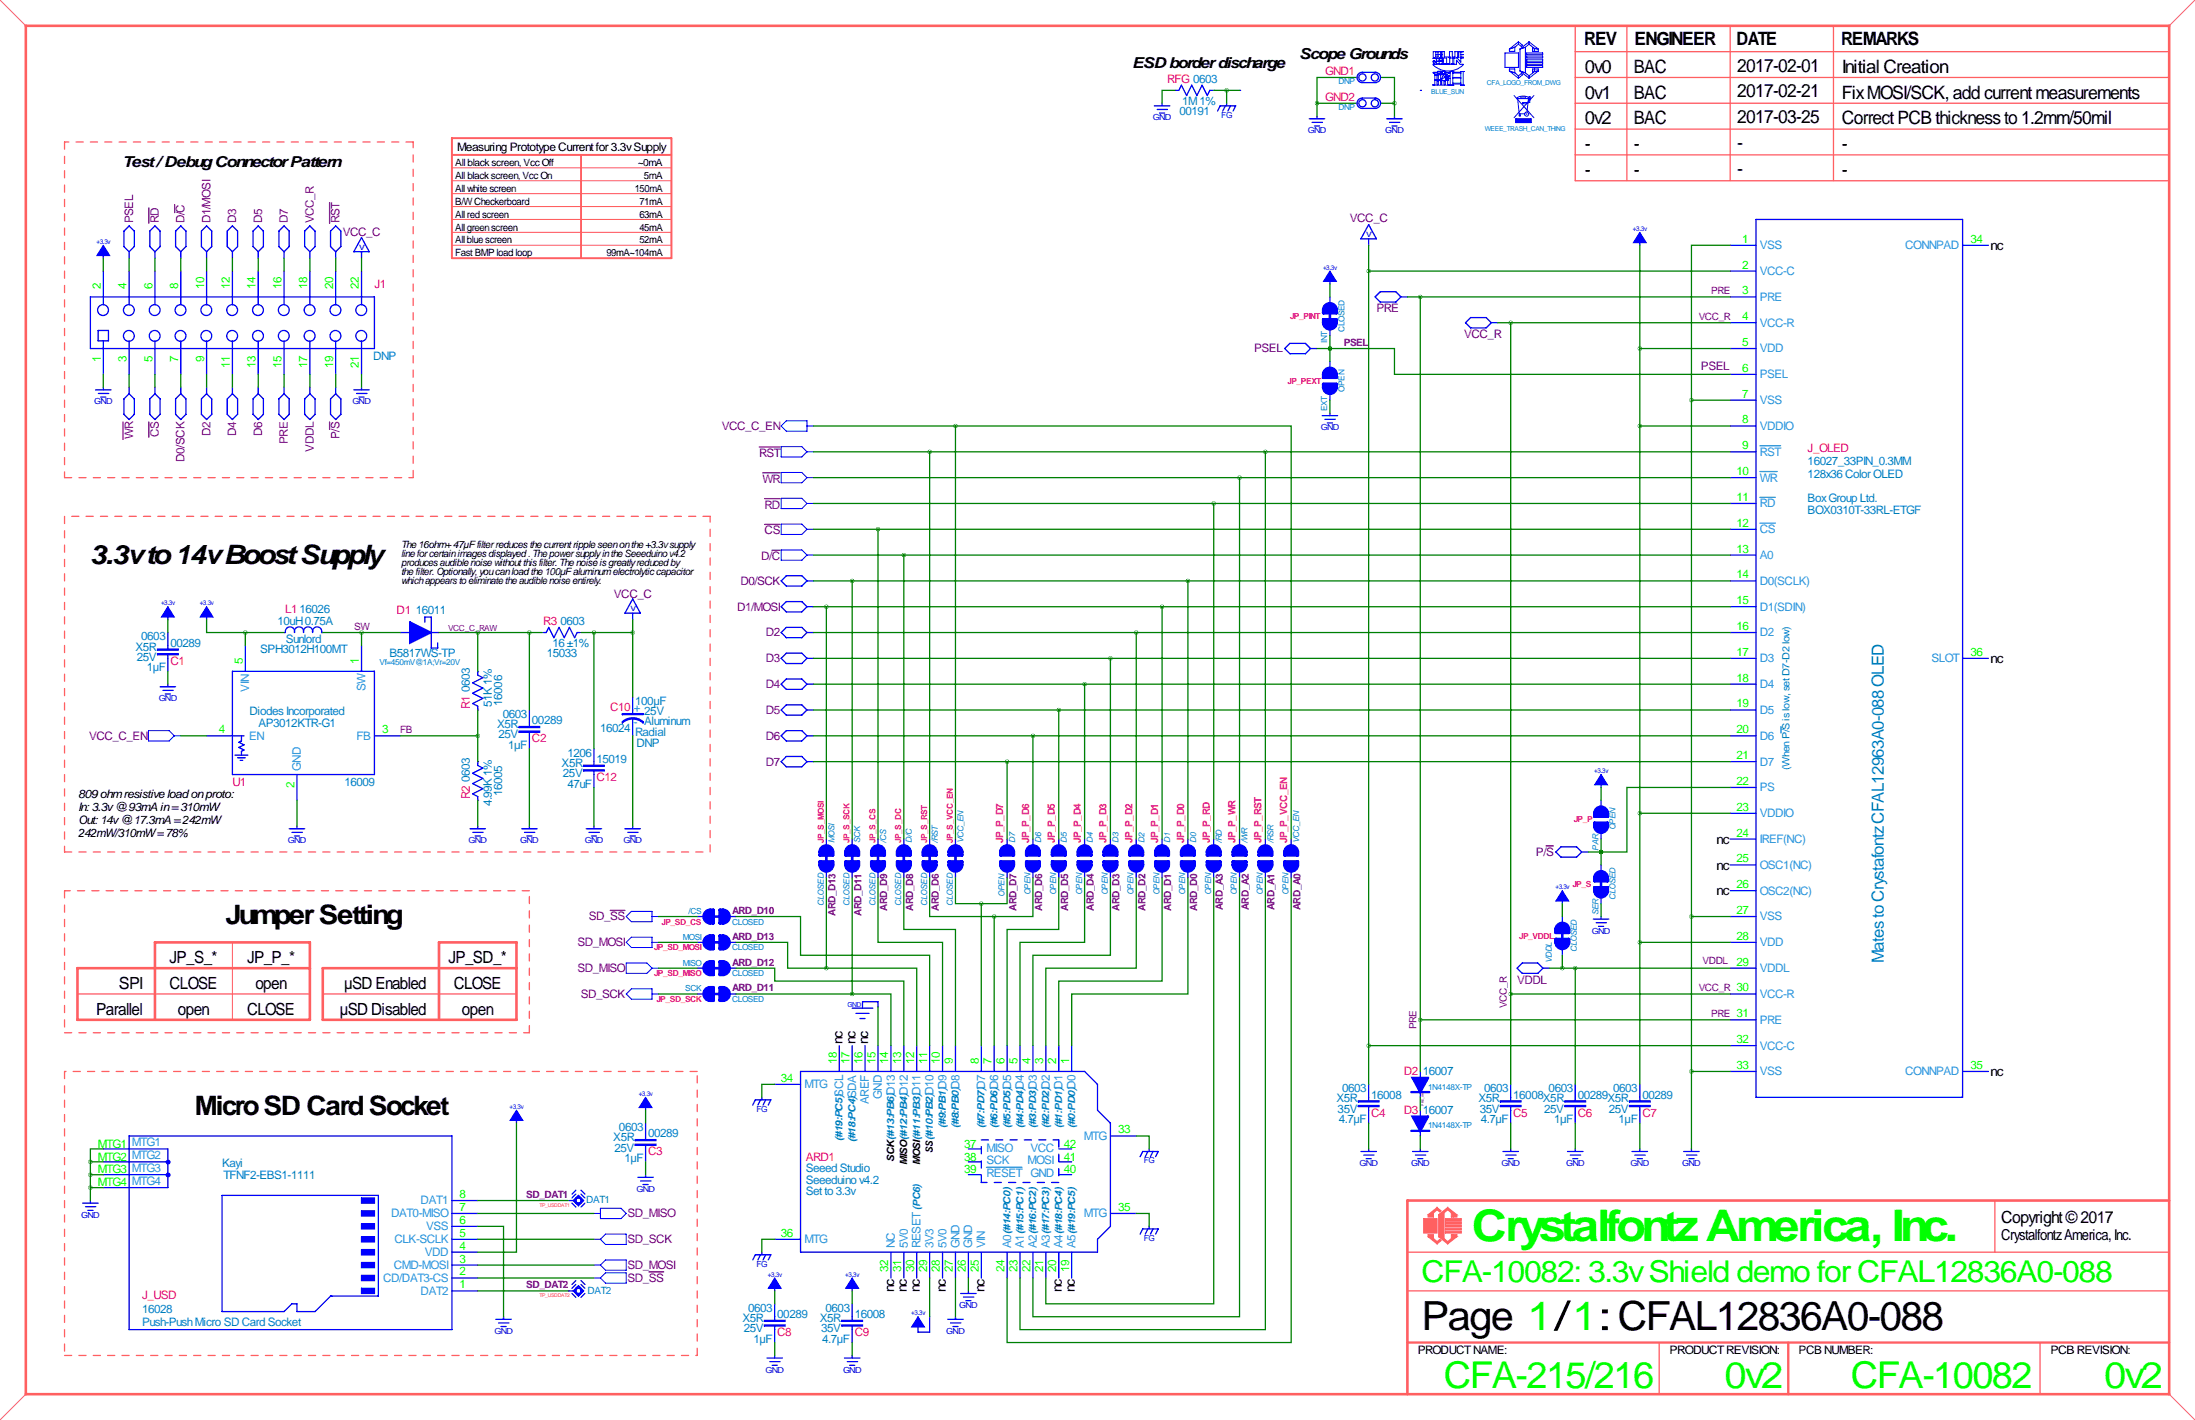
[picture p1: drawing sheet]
<svg xmlns="http://www.w3.org/2000/svg" width="432mm" height="279mm" viewBox="0 0 432 279" stroke-linecap="round" stroke-linejoin="round" font-family="sans-serif">
<defs><g id="words">
<text font-size="8.6" fill="#0f0" x="289.6" y="244.2">Crystalfontz America, Inc.</text>
<text font-size="7.9" x="279.7" y="261.7">Page 1/1: CFAL12836A0-088</text>
<g font-size="7.3" fill="#0f0">
<text x="284" y="273">CFA-215/216</text>
<text x="339.2" y="273">0v2</text>
<text x="364.1" y="273">CFA-10082</text>
<text x="413.9" y="273">0v2</text>
</g>
<text font-size="5.9" fill="#0f0" x="279.7" y="252.2">CFA-10082: 3.3v Shield demo for CFAL12836A0-088</text>
<g font-size="5.3">
<text x="17.7" y="110.9">3.3v to 14v Boost Supply</text>
<text x="44.3" y="181.9">Jumper Setting</text>
<text x="38.4" y="219.5">Micro SD Card Socket</text>
</g>
<g font-size="3.6">
<text x="311.7" y="8.8">REV</text>
<text x="321.6" y="8.8">ENGINEER</text>
<text x="341.6" y="8.8">DATE</text>
<text x="362.2" y="8.8">REMARKS</text>
<text x="311.8" y="14.3">0v0</text>
<text x="321.4" y="14.3">BAC</text>
<text x="341.7" y="14.1">2017-02-01</text>
<text x="362.3" y="14.3">Initial Creation</text>
<text x="311.8" y="19.4">0v1</text>
<text x="321.4" y="19.4">BAC</text>
<text x="341.7" y="19.2">2017-02-21</text>
<text x="362.3" y="19.4">Fix MOSI/SCK, add current measurements</text>
<text x="311.8" y="24.5">0v2</text>
<text x="311.8" y="29.6">-</text>
<text x="321.4" y="24.5">BAC</text>
<text x="321.4" y="29.6">-</text>
<text x="341.7" y="24.2">2017-03-25</text>
<text x="341.7" y="29.3">-</text>
<text x="362.3" y="24.5">Correct PCB thickness to 1.2mm/50mil</text>
<text x="362.3" y="29.6">-</text>
<text x="311.8" y="34.6">-</text>
<text x="321.4" y="34.6">-</text>
<text x="341.7" y="34.4">-</text>
<text x="362.3" y="34.6">-</text>
</g>
<g font-size="3.3">
<text x="33.4" y="189.5">JP_S_*</text>
<text x="48.6" y="189.5">JP_P_*</text>
<text x="88.2" y="189.5">JP_SD_*</text>
<text x="23.4" y="194.6">SPI</text>
<text x="33.4" y="194.6">CLOSE</text>
<text x="50.2" y="194.6">open</text>
<text x="67.7" y="194.6">µSD Enabled</text>
<text x="89.3" y="194.6">CLOSE</text>
<text x="18.9" y="199.6">Parallel</text>
<text x="35" y="199.6">open</text>
<text x="48.6" y="199.6">CLOSE</text>
<text x="66.9" y="199.6">µSD Disabled</text>
<text x="90.9" y="199.6">open</text>
<text x="393.7" y="240.6">Copyright © 2017</text>
</g>
<text font-size="3.3" fill="#0080c0" x="370.6" y="189.5" transform="rotate(-90 370.6 189.5)">Mates to Crystafontz CFAL12963A0-088 OLED</text>
<g font-size="3">
<text x="255.6" y="11.6">Scope Grounds</text>
<text x="222.7" y="13.4">ESD border discharge</text>
<text x="24.1" y="32.9">Test / Debug Connector Pattern</text>
<text x="393.7" y="244.1">Crystalfontz America, Inc.</text>
</g>
<g font-size="2.6">
<text x="391.6" y="49.2">nc</text>
<text x="391.6" y="130.5">nc</text>
<text x="337.7" y="166">nc</text>
<text x="337.7" y="171.1">nc</text>
<text x="337.7" y="176.2">nc</text>
<text x="165.7" y="205.5" transform="rotate(-90 165.7 205.5)">nc</text>
<text x="168.3" y="205.5" transform="rotate(-90 168.3 205.5)">nc</text>
<text x="170.8" y="205.5" transform="rotate(-90 170.8 205.5)">nc</text>
<text x="391.6" y="211.7">nc</text>
<text x="175.9" y="254.3" transform="rotate(-90 175.9 254.3)">nc</text>
<text x="178.4" y="254.3" transform="rotate(-90 178.4 254.3)">nc</text>
<text x="181" y="254.3" transform="rotate(-90 181 254.3)">nc</text>
<text x="186" y="254.3" transform="rotate(-90 186 254.3)">nc</text>
<text x="193.7" y="254.3" transform="rotate(-90 193.7 254.3)">nc</text>
<text x="208.9" y="254.3" transform="rotate(-90 208.9 254.3)">nc</text>
<text x="211.4" y="254.3" transform="rotate(-90 211.4 254.3)">nc</text>
</g>
<g font-size="2.3" fill="#ff0080">
<text x="229.6" y="16.3">RFG 0603</text>
<text x="260.7" y="14.7">GND1</text>
<text x="260.7" y="19.8">GND2</text>
<text x="73.7" y="56.6">J1</text>
<text x="355.6" y="88.9">J_OLED</text>
<text x="56.1" y="120.7">L1</text>
<text x="78" y="120.9">D1</text>
<text x="106.9" y="122.9">R3</text>
<text x="33.5" y="130.8">C1</text>
<text x="92.5" y="139.5" transform="rotate(-90 92.5 139.5)">R1</text>
<text x="120" y="140">C10</text>
<text x="104.6" y="146.1">C2</text>
<text x="45.7" y="154.7">U1</text>
<text x="117.3" y="153.7">C12</text>
<text x="92.5" y="157.3" transform="rotate(-90 92.5 157.3)">R2</text>
<text x="276.1" y="211.6">D2</text>
<text x="269.7" y="219.7">C4</text>
<text x="276.1" y="219.2">D3</text>
<text x="297.7" y="219.7">C5</text>
<text x="310.4" y="219.7">C6</text>
<text x="323.1" y="219.7">C7</text>
<text x="127.5" y="227.3">C3</text>
<text x="158.5" y="228.3">ARD1</text>
<text x="27.9" y="255.5">J_USD</text>
<text x="152.9" y="262.9">C8</text>
<text x="168.1" y="262.9">C9</text>
</g>
<g font-size="2.3" fill="#0080c0">
<text x="232" y="22.6">00191</text>
<text x="232.6" y="20.6">1M 1%</text>
<text x="73.4" y="70.9">DNP</text>
<text x="355.6" y="91.4">16027_33PIN_0.3MM</text>
<text x="355.6" y="94">128x36 Color OLED</text>
<text x="355.6" y="98.8">Box Group Ltd.</text>
<text x="355.6" y="101.1">BOX0310T-33RL-ETGF</text>
<text x="27.8" y="126">0603</text>
<text x="54.6" y="122.9">10uH 0.75A</text>
<text x="58.9" y="120.7">16026</text>
<text x="81.8" y="120.9">16011</text>
<text x="110.2" y="122.9">0603</text>
<text x="26.7" y="128">X5R</text>
<text x="26.9" y="130.1">25V</text>
<text x="33.5" y="127.3">00289</text>
<text x="51.2" y="128.5">SPH3012H100MT</text>
<text x="56.2" y="126.5">Sunlord</text>
<text x="76.6" y="129.3">B5817WS-TP</text>
<text x="107.5" y="129.3">15033</text>
<text x="108.7" y="127.3">16 ±1%</text>
<text x="28.9" y="132.1">1µF</text>
<text x="92.5" y="136.1" transform="rotate(-90 92.5 136.1)">0603</text>
<text x="49.1" y="140.7">Diodes Incorporated</text>
<text x="50.9" y="143">AP3012KTR-G1</text>
<text x="96.8" y="139.2" transform="rotate(-90 96.8 139.2)">51K 1%</text>
<text x="97.8" y="143.3">X5R</text>
<text x="98.8" y="138.8" transform="rotate(-90 98.8 138.8)">16006</text>
<text x="98.9" y="141.2">0603</text>
<text x="104.6" y="142.5">00289</text>
<text x="125" y="138.7">100µF</text>
<text x="126.7" y="140.7">25V</text>
<text x="98" y="145.3">25V</text>
<text x="100" y="147.3">1µF</text>
<text x="111.6" y="148.9">1206</text>
<text x="118.1" y="144">16024</text>
<text x="125" y="144.8">Radial</text>
<text x="125.2" y="147.1">DNP</text>
<text x="67.8" y="154.7">16009</text>
<text x="92.5" y="153.9" transform="rotate(-90 92.5 153.9)">0603</text>
<text x="110.5" y="150.9">X5R</text>
<text x="110.7" y="152.9">25V</text>
<text x="111.6" y="154.9">47uF</text>
<text x="117.3" y="150.1">15019</text>
<text x="96.8" y="158.6" transform="rotate(-90 96.8 158.6)">4.99K1%</text>
<text x="98.8" y="156.6" transform="rotate(-90 98.8 156.6)">16005</text>
<text x="264" y="214.9">0603</text>
<text x="279.9" y="211.6">16007</text>
<text x="291.9" y="214.9">0603</text>
<text x="304.6" y="214.9">0603</text>
<text x="317.3" y="214.9">0603</text>
<text x="262.9" y="216.9">X5R</text>
<text x="263.1" y="219">35V</text>
<text x="263.3" y="221">4.7µF</text>
<text x="269.7" y="216.2">16008</text>
<text x="279.9" y="219.2">16007</text>
<text x="290.8" y="216.9">X5R</text>
<text x="291.1" y="219">35V</text>
<text x="291.3" y="221">4.7µF</text>
<text x="297.7" y="216.2">16008</text>
<text x="303.5" y="216.9">X5R</text>
<text x="303.8" y="219">25V</text>
<text x="305.7" y="221">1µF</text>
<text x="310.4" y="216.2">00289</text>
<text x="316.2" y="216.9">X5R</text>
<text x="316.5" y="219">25V</text>
<text x="318.4" y="221">1µF</text>
<text x="323.1" y="216.2">00289</text>
<text x="120.6" y="224.5">X5R</text>
<text x="120.9" y="226.6">25V</text>
<text x="121.8" y="222.5">0603</text>
<text x="127.5" y="223.8">00289</text>
<text x="43.7" y="229.6">Kayi</text>
<text x="43.9" y="231.9">TFNF2-EBS1-1111</text>
<text x="122.8" y="228.6">1µF</text>
<text x="158.5" y="232.9">Seeeduino v4.2</text>
<text x="158.5" y="230.6">Seeed Studio</text>
<text x="158.5" y="235.2">Set to 3.3v</text>
<text x="27.9" y="260.9">Push-Push Micro SD Card Socket</text>
<text x="27.9" y="258.3">16028</text>
<text x="146" y="260.1">X5R</text>
<text x="146.3" y="262.1">25V</text>
<text x="147.2" y="258.1">0603</text>
<text x="152.9" y="259.3">00289</text>
<text x="161.3" y="260.1">X5R</text>
<text x="161.5" y="262.1">35V</text>
<text x="162.4" y="258.1">0603</text>
<text x="168.1" y="259.3">16008</text>
<text x="148.2" y="264.2">1µF</text>
<text x="161.7" y="264.2">4.7µF</text>
</g>
<g font-size="2.3">
<text x="89.9" y="29.7">Measuring Prototype Current for 3.3v Supply</text>
<text x="15.4" y="157">809 ohm resistive load on proto:</text>
<text x="15.4" y="159.5">In: 3.3v @ 93mA in = 310mW</text>
<text x="15.4" y="162.1">Out: 14v @ 17.3mA = 242mW</text>
<text x="15.4" y="164.6">242mW/310mW = 78%</text>
<text x="278.9" y="266.5">PRODUCT NAME:</text>
<text x="328.4" y="266.5">PRODUCT REVISION:</text>
<text x="353.8" y="266.5">PCB NUMBER:</text>
<text x="403.4" y="266.5">PCB REVISION:</text>
</g>
<g font-size="2.3" fill="#800080">
<text x="26.2" y="43.9" transform="rotate(-90 26.2 43.9)">PSEL</text>
<text x="31.2" y="43.9" transform="rotate(-90 31.2 43.9)">RD</text>
<text x="36.3" y="43.9" transform="rotate(-90 36.3 43.9)">D/C</text>
<text x="41.4" y="43.9" transform="rotate(-90 41.4 43.9)">D1/MOSI</text>
<text x="46.5" y="43.9" transform="rotate(-90 46.5 43.9)">D3</text>
<text x="51.6" y="43.9" transform="rotate(-90 51.6 43.9)">D5</text>
<text x="56.6" y="43.9" transform="rotate(-90 56.6 43.9)">D7</text>
<text x="61.7" y="43.9" transform="rotate(-90 61.7 43.9)">VCC_R</text>
<text x="66.8" y="43.9" transform="rotate(-90 66.8 43.9)">RST</text>
<text x="67.4" y="46.5">VCC_C</text>
<text x="265.6" y="43.7">VCC_C</text>
<text x="270.8" y="61.5">PRE</text>
<text x="246.7" y="69.3">PSEL</text>
<text x="288" y="66.6">VCC_R</text>
<text x="334.6" y="72.9">PSEL</text>
<text x="26.2" y="86.5" transform="rotate(-90 26.2 86.5)">WR</text>
<text x="31.2" y="86.1" transform="rotate(-90 31.2 86.1)">CS</text>
<text x="41.4" y="85.8" transform="rotate(-90 41.4 85.8)">D2</text>
<text x="46.5" y="85.8" transform="rotate(-90 46.5 85.8)">D4</text>
<text x="51.6" y="85.8" transform="rotate(-90 51.6 85.8)">D6</text>
<text x="56.6" y="87.4" transform="rotate(-90 56.6 87.4)">PRE</text>
<text x="61.7" y="88.8" transform="rotate(-90 61.7 88.8)">VDDL</text>
<text x="66.8" y="86.5" transform="rotate(-90 66.8 86.5)">P/S</text>
<text x="142" y="84.6">VCC_C_EN</text>
<text x="149.4" y="89.9">RST</text>
<text x="36.3" y="90.8" transform="rotate(-90 36.3 90.8)">D0/SCK</text>
<text x="150" y="95">WR</text>
<text x="150.4" y="100.1">RD</text>
<text x="150.4" y="105.2">CS</text>
<text x="149.8" y="110.2">D/C</text>
<text x="120.8" y="117.6">VCC_C</text>
<text x="145.6" y="115.1">D0/SCK</text>
<text x="145" y="120.1">D1/MOSI</text>
<text x="150.7" y="125.2">D2</text>
<text x="150.7" y="130.3">D3</text>
<text x="150.7" y="135.4">D4</text>
<text x="150.7" y="140.5">D5</text>
<text x="17.5" y="145.5">VCC_C_EN</text>
<text x="150.7" y="145.5">D6</text>
<text x="150.7" y="150.6">D7</text>
<text x="302.2" y="168.4">P/S</text>
<text x="115.8" y="181.1">SD_SS</text>
<text x="113.6" y="186.2">SD_MOSI</text>
<text x="113.6" y="191.3">SD_MISO</text>
<text x="114.2" y="196.3">SD_SCK</text>
<text x="298.4" y="193.6">VDDL</text>
<text x="123.4" y="239.5">SD_MISO</text>
<text x="123.4" y="244.6">SD_SCK</text>
<text x="123.4" y="249.7">SD_MOSI</text>
<text x="123.4" y="252.2">SD_SS</text>
</g>
<g font-size="2.3" fill="#0f0">
<text x="342.7" y="47.8">1</text>
<text x="387.6" y="47.8">34</text>
<text x="342.7" y="52.8">2</text>
<text x="19.8" y="56.9" transform="rotate(-90 19.8 56.9)">2</text>
<text x="24.9" y="56.9" transform="rotate(-90 24.9 56.9)">4</text>
<text x="30" y="56.9" transform="rotate(-90 30 56.9)">6</text>
<text x="35.1" y="56.9" transform="rotate(-90 35.1 56.9)">8</text>
<text x="40.1" y="56.9" transform="rotate(-90 40.1 56.9)">10</text>
<text x="45.2" y="56.9" transform="rotate(-90 45.2 56.9)">12</text>
<text x="50.3" y="56.9" transform="rotate(-90 50.3 56.9)">14</text>
<text x="55.4" y="56.9" transform="rotate(-90 55.4 56.9)">16</text>
<text x="60.5" y="56.9" transform="rotate(-90 60.5 56.9)">18</text>
<text x="65.5" y="56.9" transform="rotate(-90 65.5 56.9)">20</text>
<text x="70.6" y="56.9" transform="rotate(-90 70.6 56.9)">22</text>
<text x="342.7" y="57.9">3</text>
<text x="342.7" y="63">4</text>
<text x="19.8" y="71.3" transform="rotate(-90 19.8 71.3)">1</text>
<text x="24.9" y="71.3" transform="rotate(-90 24.9 71.3)">3</text>
<text x="30" y="71.3" transform="rotate(-90 30 71.3)">5</text>
<text x="35.1" y="71.3" transform="rotate(-90 35.1 71.3)">7</text>
<text x="40.1" y="71.3" transform="rotate(-90 40.1 71.3)">9</text>
<text x="342.7" y="68.1">5</text>
<text x="45.2" y="72.4" transform="rotate(-90 45.2 72.4)">11</text>
<text x="50.3" y="72.4" transform="rotate(-90 50.3 72.4)">13</text>
<text x="55.4" y="72.4" transform="rotate(-90 55.4 72.4)">15</text>
<text x="60.5" y="72.4" transform="rotate(-90 60.5 72.4)">17</text>
<text x="65.5" y="72.4" transform="rotate(-90 65.5 72.4)">19</text>
<text x="70.6" y="72.4" transform="rotate(-90 70.6 72.4)">21</text>
<text x="342.7" y="73.2">6</text>
<text x="342.7" y="78.2">7</text>
<text x="342.7" y="83.3">8</text>
<text x="342.7" y="88.4">9</text>
<text x="341.6" y="93.5">10</text>
<text x="341.6" y="98.6">11</text>
<text x="341.6" y="103.6">12</text>
<text x="341.6" y="108.7">13</text>
<text x="341.6" y="113.8">14</text>
<text x="341.6" y="118.9">15</text>
<text x="341.6" y="124">16</text>
<text x="47.8" y="130.6" transform="rotate(-90 47.8 130.6)">5</text>
<text x="70.6" y="130.6" transform="rotate(-90 70.6 130.6)">1</text>
<text x="341.6" y="129">17</text>
<text x="387.6" y="129">36</text>
<text x="341.6" y="134.1">18</text>
<text x="341.6" y="139.2">19</text>
<text x="43" y="144.3">4</text>
<text x="75.2" y="144.3">3</text>
<text x="341.6" y="144.3">20</text>
<text x="341.6" y="149.4">21</text>
<text x="57.9" y="155.1" transform="rotate(-90 57.9 155.1)">2</text>
<text x="341.6" y="154.4">22</text>
<text x="341.6" y="159.5">23</text>
<text x="341.6" y="164.6">24</text>
<text x="341.6" y="169.7">25</text>
<text x="341.6" y="174.8">26</text>
<text x="341.6" y="179.8">27</text>
<text x="341.6" y="184.9">28</text>
<text x="341.6" y="190">29</text>
<text x="341.6" y="195.1">30</text>
<text x="341.6" y="200.2">31</text>
<text x="164.6" y="209.3" transform="rotate(-90 164.6 209.3)">18</text>
<text x="167.1" y="209.3" transform="rotate(-90 167.1 209.3)">17</text>
<text x="169.7" y="209.3" transform="rotate(-90 169.7 209.3)">16</text>
<text x="172.2" y="209.3" transform="rotate(-90 172.2 209.3)">15</text>
<text x="174.8" y="209.3" transform="rotate(-90 174.8 209.3)">14</text>
<text x="177.3" y="209.3" transform="rotate(-90 177.3 209.3)">13</text>
<text x="179.8" y="209.3" transform="rotate(-90 179.8 209.3)">12</text>
<text x="182.4" y="209.3" transform="rotate(-90 182.4 209.3)">11</text>
<text x="184.9" y="209.3" transform="rotate(-90 184.9 209.3)">10</text>
<text x="187.5" y="209.3" transform="rotate(-90 187.5 209.3)">9</text>
<text x="192.5" y="209.3" transform="rotate(-90 192.5 209.3)">8</text>
<text x="195.1" y="209.3" transform="rotate(-90 195.1 209.3)">7</text>
<text x="197.6" y="209.3" transform="rotate(-90 197.6 209.3)">6</text>
<text x="200.2" y="209.3" transform="rotate(-90 200.2 209.3)">5</text>
<text x="202.7" y="209.3" transform="rotate(-90 202.7 209.3)">4</text>
<text x="205.2" y="209.3" transform="rotate(-90 205.2 209.3)">3</text>
<text x="207.8" y="209.3" transform="rotate(-90 207.8 209.3)">2</text>
<text x="210.3" y="209.3" transform="rotate(-90 210.3 209.3)">1</text>
<text x="341.6" y="205.2">32</text>
<text x="153.6" y="212.9">34</text>
<text x="341.6" y="210.3">33</text>
<text x="387.6" y="210.3">35</text>
<text x="19.3" y="225.8">MTG1</text>
<text x="189.7" y="225.8">37</text>
<text x="209.3" y="225.8">42</text>
<text x="220" y="223">33</text>
<text x="19.3" y="228.3">MTG2</text>
<text x="19.3" y="230.9">MTG3</text>
<text x="19.3" y="233.4">MTG4</text>
<text x="189.7" y="228.3">38</text>
<text x="189.7" y="230.9">39</text>
<text x="209.3" y="230.9">40</text>
<text x="209.3" y="228.3">41</text>
<text x="90.4" y="238.3">7</text>
<text x="90.4" y="235.7">8</text>
<text x="220" y="238.3">35</text>
<text x="90.4" y="245.9">4</text>
<text x="90.4" y="243.3">5</text>
<text x="90.4" y="240.8">6</text>
<text x="153.6" y="243.3">36</text>
<text x="90.4" y="251">2</text>
<text x="90.4" y="248.4">3</text>
<text x="174.8" y="250.2" transform="rotate(-90 174.8 250.2)">32</text>
<text x="177.3" y="250.2" transform="rotate(-90 177.3 250.2)">31</text>
<text x="179.8" y="250.2" transform="rotate(-90 179.8 250.2)">30</text>
<text x="182.4" y="250.2" transform="rotate(-90 182.4 250.2)">29</text>
<text x="184.9" y="250.2" transform="rotate(-90 184.9 250.2)">28</text>
<text x="187.5" y="250.2" transform="rotate(-90 187.5 250.2)">27</text>
<text x="190" y="250.2" transform="rotate(-90 190 250.2)">26</text>
<text x="192.5" y="250.2" transform="rotate(-90 192.5 250.2)">25</text>
<text x="197.6" y="250.2" transform="rotate(-90 197.6 250.2)">24</text>
<text x="200.2" y="250.2" transform="rotate(-90 200.2 250.2)">23</text>
<text x="202.7" y="250.2" transform="rotate(-90 202.7 250.2)">22</text>
<text x="205.2" y="250.2" transform="rotate(-90 205.2 250.2)">21</text>
<text x="207.8" y="250.2" transform="rotate(-90 207.8 250.2)">20</text>
<text x="210.3" y="250.2" transform="rotate(-90 210.3 250.2)">19</text>
<text x="90.4" y="253.5">1</text>
</g>
<g font-size="2.3" fill="#2291ff">
<text x="346.2" y="49">VSS</text>
<text x="374.8" y="49">CONNPAD</text>
<text x="346.2" y="54.1">VCC-C</text>
<text x="346.2" y="59.2">PRE</text>
<text x="346.2" y="64.3">VCC-R</text>
<text x="346.2" y="69.3">VDD</text>
<text x="346.2" y="74.4">PSEL</text>
<text x="346.2" y="79.5">VSS</text>
<text x="346.2" y="84.6">VDDIO</text>
<text x="346.2" y="89.7">RST</text>
<text x="346.2" y="94.7">WR</text>
<text x="346.2" y="99.8">RD</text>
<text x="346.2" y="104.9">CS</text>
<text x="346.2" y="110">A0</text>
<text x="346.2" y="115.1">D0(SCLK)</text>
<text x="346.2" y="120.1">D1(SDIN)</text>
<text x="346.2" y="125.2">D2</text>
<text x="346.2" y="130.3">D3</text>
<text x="379.9" y="130.3">SLOT</text>
<text x="49" y="136.1" transform="rotate(-90 49 136.1)">VIN</text>
<text x="71.9" y="136" transform="rotate(-90 71.9 136)">SW</text>
<text x="346.2" y="135.4">D4</text>
<text x="124.7" y="142.8">- Aluminum</text>
<text x="126" y="140.1" transform="rotate(-90 126 140.1)">+</text>
<text x="346.2" y="140.5">D5</text>
<text x="49" y="145.5">EN</text>
<text x="70.2" y="145.5">FB</text>
<text x="346.2" y="145.5">D6</text>
<text x="59.2" y="151.6" transform="rotate(-90 59.2 151.6)">GND</text>
<text x="346.2" y="150.6">D7</text>
<text x="346.2" y="155.7">PS</text>
<text x="346.2" y="160.8">VDDIO</text>
<text x="346.2" y="165.9">IREF(NC)</text>
<text x="346.2" y="170.9">OSC1(NC)</text>
<text x="346.2" y="176">OSC2(NC)</text>
<text x="346.2" y="181.1">VSS</text>
<text x="346.2" y="186.2">VDD</text>
<text x="346.2" y="191.3">VDDL</text>
<text x="346.2" y="196.3">VCC-R</text>
<text x="346.2" y="201.4">PRE</text>
<text x="346.2" y="206.5">VCC-C</text>
<text x="158.2" y="214.1">MTG</text>
<text x="165.9" y="215.8" transform="rotate(-90 165.9 215.8)">SCL</text>
<text x="176" y="215.5" transform="rotate(-90 176 215.5)">D13</text>
<text x="178.6" y="215.5" transform="rotate(-90 178.6 215.5)">D12</text>
<text x="181.1" y="215.5" transform="rotate(-90 181.1 215.5)">D11</text>
<text x="183.6" y="215.5" transform="rotate(-90 183.6 215.5)">D10</text>
<text x="186.2" y="214.3" transform="rotate(-90 186.2 214.3)">D9</text>
<text x="188.7" y="214.3" transform="rotate(-90 188.7 214.3)">D8</text>
<text x="193.8" y="214.3" transform="rotate(-90 193.8 214.3)">D7</text>
<text x="196.3" y="214.3" transform="rotate(-90 196.3 214.3)">D6</text>
<text x="198.9" y="214.3" transform="rotate(-90 198.9 214.3)">D5</text>
<text x="201.4" y="214.3" transform="rotate(-90 201.4 214.3)">D4</text>
<text x="204" y="214.3" transform="rotate(-90 204 214.3)">D3</text>
<text x="206.5" y="214.3" transform="rotate(-90 206.5 214.3)">D2</text>
<text x="209" y="214.3" transform="rotate(-90 209 214.3)">D1</text>
<text x="211.6" y="214.3" transform="rotate(-90 211.6 214.3)">D0</text>
<text x="346.2" y="211.6">VSS</text>
<text x="374.8" y="211.6">CONNPAD</text>
<text x="168.4" y="216.1" transform="rotate(-90 168.4 216.1)">SDA</text>
<text x="170.9" y="217.2" transform="rotate(-90 170.9 217.2)">AREF</text>
<text x="173.5" y="216.2" transform="rotate(-90 173.5 216.2)">GND</text>
<text x="25.9" y="225.6">MTG1</text>
<text x="194.1" y="226.6">MISO</text>
<text x="202.7" y="226.6">VCC</text>
<text x="213.2" y="224.3">MTG</text>
<text x="25.9" y="228.1">MTG2</text>
<text x="25.9" y="230.6">MTG3</text>
<text x="25.9" y="233.2">MTG4</text>
<text x="194.1" y="229.1">SCK</text>
<text x="194.1" y="231.7">RESET GND</text>
<text x="202.1" y="229.1">MOSI</text>
<text x="77" y="239.5">DAT0-MISO</text>
<text x="82.8" y="237">DAT1</text>
<text x="213.2" y="239.5">MTG</text>
<text x="77.6" y="244.6">CLK-SCLK</text>
<text x="83.8" y="242.1">VSS</text>
<text x="158.2" y="244.6">MTG</text>
<text x="176" y="245.6" transform="rotate(-90 176 245.6)">NC</text>
<text x="178.6" y="245.6" transform="rotate(-90 178.6 245.6)">5V0</text>
<text x="181.1" y="245.6" transform="rotate(-90 181.1 245.6)">RESET</text>
<text x="183.6" y="245.6" transform="rotate(-90 183.6 245.6)">3V3</text>
<text x="186.2" y="245.6" transform="rotate(-90 186.2 245.6)">5V0</text>
<text x="188.7" y="245.6" transform="rotate(-90 188.7 245.6)">GND</text>
<text x="191.3" y="245.6" transform="rotate(-90 191.3 245.6)">GND</text>
<text x="193.8" y="245.6" transform="rotate(-90 193.8 245.6)">VIN</text>
<text x="198.9" y="245.6" transform="rotate(-90 198.9 245.6)">A0</text>
<text x="201.4" y="245.6" transform="rotate(-90 201.4 245.6)">A1</text>
<text x="204" y="245.6" transform="rotate(-90 204 245.6)">A2</text>
<text x="206.5" y="245.6" transform="rotate(-90 206.5 245.6)">A3</text>
<text x="209" y="245.6" transform="rotate(-90 209 245.6)">A4</text>
<text x="211.6" y="245.6" transform="rotate(-90 211.6 245.6)">A5</text>
<text x="77.5" y="249.7">CMD-MOSI</text>
<text x="83.6" y="247.1">VDD</text>
<text x="75.4" y="252.2">CD/DAT3-CS</text>
<text x="82.8" y="254.8">DAT2</text>
</g>
<g font-size="2">
<text x="89.6" y="35.2">All black screen, Vcc On</text>
<text x="89.6" y="32.7">All black screen, Vcc Off</text>
<text x="125.5" y="32.7">~0mA</text>
<text x="126.6" y="35.2">5mA</text>
<text x="89.6" y="37.7">All white screen</text>
<text x="89.6" y="40.3">B/W Checkerboard</text>
<text x="124.9" y="37.7">150mA</text>
<text x="125.8" y="40.3">71mA</text>
<text x="89.6" y="42.8">All red screen</text>
<text x="89.6" y="45.4">All green screen</text>
<text x="89.6" y="47.9">All blue screen</text>
<text x="125.8" y="42.8">63mA</text>
<text x="125.8" y="45.4">45mA</text>
<text x="125.8" y="47.9">52mA</text>
<text x="89.6" y="50.4">Fast BMP load loop</text>
<text x="119.3" y="50.4">99mA~104mA</text>
<text x="78.9" y="107.8">The 16ohm+ 47µF filter reduces the current ripple seen on the +3.3v supply</text>
<text x="78.9" y="109.6">line for certain images displayed . The power supply in the Seeeduino v4.2</text>
<text x="78.9" y="111.4">produces audible noise without this filter. The noise is greatly reduced by</text>
<text x="78.9" y="113.1">the filter. Optionally, you can load the 100µF aluminum electrolytic capacitor</text>
<text x="78.9" y="114.9">which appears to eliminate the audible noise entirely.</text>
<text x="183.5" y="226.8" transform="rotate(-90 183.5 226.8)">SS(#10:PB2)</text>
<text x="175.9" y="228.5" transform="rotate(-90 175.9 228.5)">SCK(#13:PB6)</text>
<text x="178.5" y="229.2" transform="rotate(-90 178.5 229.2)">MISO(#12:PB4)</text>
<text x="181" y="229.2" transform="rotate(-90 181 229.2)">MOSI(#11:PB3)</text>
</g>
<g font-size="2" fill="#00f">
<text x="268.8" y="46.6">v</text>
<text x="70.7" y="49.2">v</text>
<text x="124" y="120.3">v</text>
</g>
<g font-size="2" fill="#800080">
<text x="336.7" y="57.9">PRE</text>
<text x="334.2" y="63">VCC_R</text>
<text x="264.3" y="68.1">PSEL</text>
<text x="69.7" y="124">SW</text>
<text x="78.7" y="144.3">FB</text>
<text x="144" y="179.8">ARD_D10</text>
<text x="174.5" y="179.2" transform="rotate(-90 174.5 179.2)">ARD_D9</text>
<text x="179.6" y="179.2" transform="rotate(-90 179.6 179.2)">ARD_D8</text>
<text x="184.7" y="179.2" transform="rotate(-90 184.7 179.2)">ARD_D6</text>
<text x="199.9" y="179.2" transform="rotate(-90 199.9 179.2)">ARD_D7</text>
<text x="205" y="179.2" transform="rotate(-90 205 179.2)">ARD_D6</text>
<text x="210.1" y="179.2" transform="rotate(-90 210.1 179.2)">ARD_D5</text>
<text x="215.2" y="179.2" transform="rotate(-90 215.2 179.2)">ARD_D4</text>
<text x="220.3" y="179.2" transform="rotate(-90 220.3 179.2)">ARD_D3</text>
<text x="225.3" y="179.2" transform="rotate(-90 225.3 179.2)">ARD_D2</text>
<text x="230.4" y="179.2" transform="rotate(-90 230.4 179.2)">ARD_D1</text>
<text x="235.5" y="179.2" transform="rotate(-90 235.5 179.2)">ARD_D0</text>
<text x="240.6" y="179" transform="rotate(-90 240.6 179)">ARD_A3</text>
<text x="245.7" y="179" transform="rotate(-90 245.7 179)">ARD_A2</text>
<text x="250.7" y="179" transform="rotate(-90 250.7 179)">ARD_A1</text>
<text x="255.8" y="179" transform="rotate(-90 255.8 179)">ARD_A0</text>
<text x="144" y="184.9">ARD_D13</text>
<text x="164.4" y="180.2" transform="rotate(-90 164.4 180.2)">ARD_D13</text>
<text x="169.5" y="180.2" transform="rotate(-90 169.5 180.2)">ARD_D11</text>
<text x="144" y="190">ARD_D12</text>
<text x="334.9" y="189.7">VDDL</text>
<text x="144" y="195.1">ARD_D11</text>
<text x="334.2" y="195.1">VCC_R</text>
<text x="278.6" y="202.5" transform="rotate(-90 278.6 202.5)">PRE</text>
<text x="296.4" y="198.4" transform="rotate(-90 296.4 198.4)">VCC_R</text>
<text x="336.7" y="200.2">PRE</text>
<text x="103.5" y="235.7">SD_DAT1</text>
<text x="103.5" y="253.5">SD_DAT2</text>
</g>
<g font-size="2" fill="#0080c0">
<text x="352" y="151.4" transform="rotate(-90 352 151.4)">(When P/S is low, set D7-D2 low)</text>
<text x="186.1" y="222" transform="rotate(-90 186.1 222)">(#9:PB1)</text>
<text x="188.6" y="222" transform="rotate(-90 188.6 222)">(#8:PB0)</text>
<text x="193.7" y="222" transform="rotate(-90 193.7 222)">(#7:PD7)</text>
<text x="196.2" y="222" transform="rotate(-90 196.2 222)">(#6:PD6)</text>
<text x="198.8" y="222" transform="rotate(-90 198.8 222)">(#5:PD5)</text>
<text x="201.3" y="222" transform="rotate(-90 201.3 222)">(#4:PD4)</text>
<text x="203.9" y="222" transform="rotate(-90 203.9 222)">(#3:PD3)</text>
<text x="206.4" y="222" transform="rotate(-90 206.4 222)">(#2:PD2)</text>
<text x="208.9" y="222" transform="rotate(-90 208.9 222)">(#1:PD1)</text>
<text x="211.5" y="222" transform="rotate(-90 211.5 222)">(#0:PD0)</text>
<text x="165.8" y="224.5" transform="rotate(-90 165.8 224.5)">(#19:PC5)</text>
<text x="168.3" y="224.8" transform="rotate(-90 168.3 224.8)">(#18:PC4)</text>
<text x="115.3" y="236.6">DAT1</text>
<text x="181" y="238" transform="rotate(-90 181 238)">(PC6)</text>
<text x="198.8" y="242.8" transform="rotate(-90 198.8 242.8)">(#14:PC0)</text>
<text x="201.3" y="242.8" transform="rotate(-90 201.3 242.8)">(#15:PC1)</text>
<text x="203.9" y="242.8" transform="rotate(-90 203.9 242.8)">(#16:PC2)</text>
<text x="206.4" y="242.8" transform="rotate(-90 206.4 242.8)">(#17:PC3)</text>
<text x="208.9" y="242.8" transform="rotate(-90 208.9 242.8)">(#18:PC4)</text>
<text x="211.5" y="242.8" transform="rotate(-90 211.5 242.8)">(#19:PC5)</text>
<text x="115.6" y="254.7">DAT2</text>
</g>
<g font-size="2" fill="#ff0080">
<text x="197.4" y="165.9" transform="rotate(-90 197.4 165.9)">JP_P_D7</text>
<text x="202.4" y="165.9" transform="rotate(-90 202.4 165.9)">JP_P_D6</text>
<text x="207.5" y="165.9" transform="rotate(-90 207.5 165.9)">JP_P_D5</text>
<text x="212.6" y="165.9" transform="rotate(-90 212.6 165.9)">JP_P_D4</text>
<text x="217.7" y="165.9" transform="rotate(-90 217.7 165.9)">JP_P_D3</text>
<text x="222.8" y="165.9" transform="rotate(-90 222.8 165.9)">JP_P_D2</text>
<text x="227.8" y="165.9" transform="rotate(-90 227.8 165.9)">JP_P_D1</text>
<text x="232.9" y="165.9" transform="rotate(-90 232.9 165.9)">JP_P_D0</text>
<text x="238" y="165.9" transform="rotate(-90 238 165.9)">JP_P_RD</text>
<text x="243.1" y="165.9" transform="rotate(-90 243.1 165.9)">JP_P_WR</text>
<text x="248.2" y="165.9" transform="rotate(-90 248.2 165.9)">JP_P_RST</text>
<text x="253.2" y="165.9" transform="rotate(-90 253.2 165.9)">JP_P_VCC_EN</text>
</g>
<g font-size="1.6" fill="#0080c0">
<text x="263.3" y="16.6">DNP</text>
<text x="263.3" y="21.7">DNP</text>
<text x="264.5" y="65.4" transform="rotate(-90 264.5 65.4)">CLOSED</text>
<text x="261.1" y="67.4" transform="rotate(-90 261.1 67.4)">INT</text>
<text x="264.5" y="77" transform="rotate(-90 264.5 77)">OPEN</text>
<text x="261.1" y="80.9" transform="rotate(-90 261.1 80.9)">EXT</text>
<text x="74.7" y="130.9">Vf=450mV@1A;Vr=20V</text>
<text x="164.2" y="165.9" transform="rotate(-90 164.2 165.9)">MOSI</text>
<text x="169.2" y="165.9" transform="rotate(-90 169.2 165.9)">SCK</text>
<text x="174.3" y="165.9" transform="rotate(-90 174.3 165.9)">/CS</text>
<text x="179.4" y="165.9" transform="rotate(-90 179.4 165.9)">D/C</text>
<text x="184.5" y="165.9" transform="rotate(-90 184.5 165.9)">/RST</text>
<text x="189.6" y="165.9" transform="rotate(-90 189.6 165.9)">VCC_EN</text>
<text x="199.7" y="165.9" transform="rotate(-90 199.7 165.9)">D7</text>
<text x="204.8" y="165.9" transform="rotate(-90 204.8 165.9)">D6</text>
<text x="209.9" y="165.9" transform="rotate(-90 209.9 165.9)">D5</text>
<text x="215" y="165.9" transform="rotate(-90 215 165.9)">D4</text>
<text x="220" y="165.9" transform="rotate(-90 220 165.9)">D3</text>
<text x="225.1" y="165.9" transform="rotate(-90 225.1 165.9)">D2</text>
<text x="230.2" y="165.9" transform="rotate(-90 230.2 165.9)">D1</text>
<text x="235.3" y="165.9" transform="rotate(-90 235.3 165.9)">D0</text>
<text x="240.4" y="165.9" transform="rotate(-90 240.4 165.9)">/RD</text>
<text x="245.4" y="165.9" transform="rotate(-90 245.4 165.9)">/WR</text>
<text x="250.5" y="165.9" transform="rotate(-90 250.5 165.9)">/RSR</text>
<text x="255.6" y="165.9" transform="rotate(-90 255.6 165.9)">VCC_EN</text>
<text x="314.5" y="167.4" transform="rotate(-90 314.5 167.4)">PAR</text>
<text x="317.8" y="163.4" transform="rotate(-90 317.8 163.4)">OPEN</text>
<text x="135.4" y="179.8">/CS</text>
<text x="162.1" y="178.2" transform="rotate(-90 162.1 178.2)">CLOSED</text>
<text x="167.1" y="178.2" transform="rotate(-90 167.1 178.2)">CLOSED</text>
<text x="172.2" y="178.2" transform="rotate(-90 172.2 178.2)">CLOSED</text>
<text x="177.3" y="178.2" transform="rotate(-90 177.3 178.2)">CLOSED</text>
<text x="182.4" y="178.2" transform="rotate(-90 182.4 178.2)">CLOSED</text>
<text x="187.5" y="178.2" transform="rotate(-90 187.5 178.2)">CLOSED</text>
<text x="197.6" y="176.4" transform="rotate(-90 197.6 176.4)">OPEN</text>
<text x="202.7" y="176.2" transform="rotate(-90 202.7 176.2)">OPEN</text>
<text x="207.8" y="176.2" transform="rotate(-90 207.8 176.2)">OPEN</text>
<text x="212.9" y="176.2" transform="rotate(-90 212.9 176.2)">OPEN</text>
<text x="217.9" y="176.2" transform="rotate(-90 217.9 176.2)">OPEN</text>
<text x="223" y="176.2" transform="rotate(-90 223 176.2)">OPEN</text>
<text x="228.1" y="176.2" transform="rotate(-90 228.1 176.2)">OPEN</text>
<text x="233.2" y="176.2" transform="rotate(-90 233.2 176.2)">OPEN</text>
<text x="238.3" y="176.2" transform="rotate(-90 238.3 176.2)">OPEN</text>
<text x="243.3" y="176.2" transform="rotate(-90 243.3 176.2)">OPEN</text>
<text x="248.4" y="176.2" transform="rotate(-90 248.4 176.2)">OPEN</text>
<text x="253.5" y="176.2" transform="rotate(-90 253.5 176.2)">OPEN</text>
<text x="317.8" y="177.1" transform="rotate(-90 317.8 177.1)">CLOSED</text>
<text x="134.3" y="184.9">MOSI</text>
<text x="144" y="181.9">CLOSED</text>
<text x="314.5" y="180.1" transform="rotate(-90 314.5 180.1)">SER</text>
<text x="134.3" y="190">MISO</text>
<text x="144" y="187">CLOSED</text>
<text x="305.3" y="189.5" transform="rotate(-90 305.3 189.5)">VDDL</text>
<text x="310.2" y="187.3" transform="rotate(-90 310.2 187.3)">CLOSED</text>
<text x="134.8" y="195.1">SCK</text>
<text x="144" y="197.2">CLOSED</text>
<text x="144" y="192.1">CLOSED</text>
<text x="280.9" y="214.4">1N4148X-TP</text>
<text x="280.9" y="222">1N4148X-TP</text>
</g>
<g font-size="1.6" fill="#00f">
<text x="226.8" y="23.7">GND</text>
<text x="240.3" y="23.2">FG</text>
<text x="257.3" y="26.2">GND</text>
<text x="272.5" y="26.2">GND</text>
<text x="18.5" y="79.6">GND</text>
<text x="69.3" y="79.6">GND</text>
<text x="259.8" y="84.7">GND</text>
<text x="31.2" y="138">GND</text>
<text x="56.6" y="165.9">GND</text>
<text x="92.2" y="165.9">GND</text>
<text x="102.3" y="165.9">GND</text>
<text x="115" y="165.9">GND</text>
<text x="122.7" y="165.9">GND</text>
<text x="313.2" y="183.7">GND</text>
<text x="148.8" y="218.8">FG</text>
<text x="225" y="228.9">FG</text>
<text x="267.4" y="229.4">GND</text>
<text x="277.6" y="229.4">GND</text>
<text x="295.4" y="229.4">GND</text>
<text x="308.1" y="229.4">GND</text>
<text x="320.8" y="229.4">GND</text>
<text x="330.9" y="229.4">GND</text>
<text x="16" y="239.6">GND</text>
<text x="125.2" y="234.5">GND</text>
<text x="225" y="244.2">FG</text>
<text x="148.8" y="249.2">FG</text>
<text x="188.7" y="257.4">GND</text>
<text x="97.3" y="262.5">GND</text>
<text x="186.2" y="262.5">GND</text>
<text x="150.6" y="270.1">GND</text>
<text x="165.8" y="270.1">GND</text>
</g>
<g font-size="1.6" fill="#ff0080">
<text x="253.8" y="62.8">JP_PINT</text>
<text x="253.3" y="75.5">JP_PEXT</text>
<text x="309.6" y="161.8">JP_P</text>
<text x="162.1" y="165.9" transform="rotate(-90 162.1 165.9)">JP_S_MOSI</text>
<text x="167.1" y="165.9" transform="rotate(-90 167.1 165.9)">JP_S_SCK</text>
<text x="172.2" y="165.9" transform="rotate(-90 172.2 165.9)">JP_S_CS</text>
<text x="177.3" y="165.9" transform="rotate(-90 177.3 165.9)">JP_S_DC</text>
<text x="182.4" y="165.9" transform="rotate(-90 182.4 165.9)">JP_S_RST</text>
<text x="187.5" y="165.9" transform="rotate(-90 187.5 165.9)">JP_S_VCC_EN</text>
<text x="309.3" y="174.5">JP_S</text>
<text x="130.1" y="181.9">JP_SD_CS</text>
<text x="298.9" y="184.7">JP_VDDL</text>
<text x="128.7" y="187">JP_SD_MOSI</text>
<text x="128.7" y="192.1">JP_SD_MISO</text>
<text x="129.1" y="197.2">JP_SD_SCK</text>
</g>
<text font-size="1.6" fill="#800080" x="88.1" y="124.2">VCC_C_RAW</text>
<g font-size="1.3" fill="#0080c0">
<text x="292.5" y="16.6">CFA_LOGO_FROM_DWG</text>
<text x="281.6" y="18.4">BLUE_SUN</text>
<text x="292.1" y="25.8">WEEE_TRASH_CAN_THING</text>
</g>
<g font-size="1.3" fill="#00f">
<text x="321.2" y="45.5">+3.3v</text>
<text x="19" y="48">+3.3v</text>
<text x="260.3" y="53.1">+3.3v</text>
<text x="31.7" y="119.1">+3.3v</text>
<text x="39.3" y="119.1">+3.3v</text>
<text x="313.6" y="152.1">+3.3v</text>
<text x="306" y="175">+3.3v</text>
<text x="166.7" y="198.1">GND</text>
<text x="125.7" y="215.6">+3.3v</text>
<text x="100.3" y="218.2">+3.3v</text>
<text x="151.1" y="251.2">+3.3v</text>
<text x="166.3" y="251.2">+3.3v</text>
<text x="179.2" y="258.8">+3.3v</text>
</g>
<g font-size="1" fill="#ff0080">
<text x="106.1" y="237.4">TP_USDDAT1</text>
<text x="106.1" y="255.2">TP_USDDAT2</text>
</g>
<text font-size=".7" fill="#800080" x="280.1" y="217.5" transform="rotate(-90 280.1 217.5)">PRE_AK</text>
</g></defs>
<g fill="none" stroke="#ff6060" stroke-width=".25">
<path d="M309.9 5.1v30.5h116.8M309.9 15.2h116.8M309.9 10.2h116.8M320 5.1v30.5M340.4 5.1v30.5M360.7 5.1v30.5M309.9 30.5h116.8M309.9 25.4h116.8M309.9 20.3h116.8M15.2 195.6h45.8M63.5 195.6h38.1M392.4 236.2v10.2"/>
<path d="M276.9 254h149.8M276.9 246.4h149.8M326.4 264.2v10.1M401.3 264.2v10.1"/>
</g>
<g fill="#ff6060" stroke="#ff6060" stroke-width=".2">
<path d="M280.9 239l1.8-1.4v.4l-.7 .7z"/>
<path d="M285.9 238.9l.7 .1v.5h-.7z"/>
<path d="M282.7 237.6l.8 .7-.2 .2-.6-.5z"/>
<path d="M283 239l1.8-1.4v.4l-.7 .7z"/>
<path d="M284.8 237.6l1.8 1.4-.7-.1-1.1-.9z"/>
<path d="M284.3 239.8h3.2v.3h-3.2z"/>
<path d="M284.3 240.4h3.2v.3h-3.2z"/>
<path d="M284.3 241h3.2v.4h-3.2z"/>
<path d="M285.5 238.7l.4 .2v.6h-.4z"/>
<path d="M285.9 242.9h.7v.4l-.7 .1z"/>
<path d="M282.7 244.3l.6-.5 .2 .3-.8 .7z"/>
<path d="M283 243.3l1.1 .4 .7 .6v.5z"/>
<path d="M284.8 244.3l1.1-.9 .7-.1-1.8 1.5z"/>
<path d="M284.3 241.7h3.2v.3h-3.2z"/>
<path d="M284.3 242.3h3.2v.3h-3.2z"/>
<path d="M285.5 242.9h.4v.5l-.4 .3z"/>
<path d="M283 239l1.1-.3v5l-1.1-.4z"/>
<path d="M280.9 239l1.1-.3v.8h-1.1z"/>
<path d="M280.9 242.9h1.1v.8l-1.1-.4z"/>
<path d="M280.1 239.8h2.6v2.8h-2.6z"/>
<path d="M280.9 243.3l1.1 .4 .7 .6v.5z"/>
</g>
<path d="M276.9 264.2h149.8M351.8 264.2v10.1" fill="none" stroke="#ff6060" stroke-width=".46"/>
<path d="M5.1 5.1h421.6v269.2h-421.6zM61 190.5h-45.8v10.2h45.8v-15.3h-30.5v15.3M101.6 190.5h-38.1v10.2h38.1v-15.3h-15.2v15.3M426.7 236.2h-149.8v38.1" fill="none" stroke="#ff6060" stroke-width=".51"/>
<path d="M0 0l5.1 5.1M431.8 0l-5.1 5.1M132.1 33h-43.2v2.6h43.2v2.5h-43.2v2.5h43.2v2.6h-43.2v2.5h43.2v2.6h-43.2M45.7 185.4v15.3M101.6 185.4v15.3M5.1 274.3l-5.1 5.1M426.7 274.3l5.1 5.1" fill="none" stroke="#ff6060" stroke-width=".2"/>
<g fill="none" stroke="#ff6060" stroke-width=".25" stroke-dasharray="1.4 1.4">
<path d="M12.7 27.9v66.1M81.3 27.9h-68.6M12.7 94h68.6M81.3 94v-66.1M12.7 101.6v66M139.7 101.6h-127M12.7 167.6h127M12.7 175.3v27.9M104.1 175.3h-91.4M139.7 167.6v-66M12.7 210.8v55.9M12.7 203.2h91.4"/>
<path d="M104.1 203.2v-27.9M137.2 210.8h-124.5M12.7 266.7h124.5M137.2 266.7v-55.9"/>
</g>
<path d="M88.9 30.5h43.2M88.9 27.2h43.2v23.6h-43.2zM114.3 30.5v20.3" fill="none" stroke="#ff6060" stroke-width=".38"/>
<g fill="none" stroke="#00f" stroke-width=".2">
<path d="M231.1 17.8h.1M231.1 17.8h.3M238.5 17.8h.3M238.8 17.8h.1M243.8 17.8h.1M243.8 17.8h.3M266.7 15.2h.1M266.7 15.2h.3M271.5 15.2h.3M271.8 15.2h.1M279.4 17.8h.1M279.4 17.8h.3"/>
<path d="M281.9 12.8a4.3 4.3 0 0 0 5.9 0M281.9 11.5h.1M281.9 12h.1M281.9 16.7h.1M281.9 16.8h.1M281.9 12l.2 .1M281.9 11.5h1.8M281.9 12v.2h.6v.3h.6v-.4h-1M281.9 16.7v.1M281.9 16.8h3.2M282 11.5h.1M282 12h.1"/>
<path d="M282 14.3h.1M282 14.4h.1M282 14.3l-.1 .1h1v.2M282.1 12.1h.1M282.2 12.6h.1M282.2 14.7h.1M282.2 15.6h.1M282.2 15.7h.1M282.2 15.8h.1M282.2 12.6h-.3v.2M282.2 15.6h.5M282.2 14.7h.5"/>
<path d="M282.2 15.7h.5v.1h1.6v-.1M282.2 14.7v.9M282.2 15.7v1h-.3M282.4 10.8h.5v.4h-.5zM282.4 10.2h.5v.5h-.5zM282.7 15.6h.1M282.7 14.7h.1M282.7 15.8h.1M282.7 16h.3v.7h-.3zM282.7 14.7v.9M282.9 14.6h.1M282.9 14.1h.1"/>
<path d="M282.9 14.6h.4M283 14.7h.1M283 15.7h.1M283 14.7h.4M283 14.7v1M283 15.7h.4M283.1 10.7h.1M283.3 10.7l.2 .1M283.3 11.3h.1M283.3 14.6h.1M283.3 14.1h.1M283.3 14h.1"/>
<path d="M283.3 11.3h.4v-1.1h.4v1l1.2 .1h-.2M283.3 11.3h.2M283.3 14h-.4v.2l-.9 .1M283.3 14.6v-.2h.5v.2M283.3 14v.2h.5v-.2M283.4 10.2h.1M283.4 15.7h.1M283.4 14.7h.1M283.4 14.7v1M283.4 16h.2v.7h-.2zM283.5 10.2h.1M283.5 10.7h.1"/>
<path d="M283.5 10.8h.1M283.5 11.3h.1M283.5 15.5h.1M283.5 10.7v-.5h-1.6v1.3M283.5 10.8v.5M283.5 10.7h-.4M283.6 11.5h.1M283.7 12.6h.1M283.7 11.5h.1M283.7 12.5h.1M283.7 12h.1M283.7 12.6h-1.5"/>
<path d="M283.7 11.5v.3h-.6v-.3h-.6v.5h1.2M283.7 12v.6M283.8 14.6h.1M283.8 14h.1M283.8 14.1h.1M283.8 14.6h.4M283.8 14h.4v.2h.8v.2M284 14.7l-.5 .8M284 12.6h.1M284 14.7h.1M284 14.7h.6M284.1 16h.2v.7h-.2z"/>
<path d="M284.1 12.6h.1M284.1 12.6h-.2v-1.2h.7v1.1h.6v-1.1h.6v1.2M284.2 12.6h.1M284.2 12.6h1.4M284.2 15.2l-.7 .4M284.2 14.6h.1M284.2 14.1h.1M284.2 15.2h.1M284.2 15.2l.5 .4M284.2 15.2h.2M284.3 15.3h.1M284.3 15.2h.1"/>
<path d="M284.3 15.1h.1M284.3 15.7h.1M284.3 15.8h.1M284.3 15.1l-.1 .1M284.3 15.1h.6M284.3 15.7h.5M284.4 15.4h.1M284.4 15.2h.1M284.4 15.2l.6 .2M284.4 14.9h.5M284.5 15.5h.1M284.5 14.7h.1"/>
<path d="M284.6 14.7h.1M284.6 14.7l-.1 .2M284.7 15.6h.1M284.7 15.6v.1M284.7 15.7h.1M284.8 15.6h.1M284.8 15.8h.1M284.8 15.7h.1M284.8 15.6l-.1 .1M284.8 15.7v1h.3M284.9 15.1h.1M284.9 14.9h.1"/>
<path d="M284.9 14.9v.2M285 14.4h.1M285 14.3h.1M285 15.4h.1M285 14.4h-.8v.2M285 15.4l-.2 .2M285.1 11.3h.1M285.1 16.8h.1M285.1 16.7h.1M285.1 11.3v-1.1h.6v1h.5v-1h.6v1.1M285.1 16.7v.1M285.3 16.8h.1"/>
<path d="M285.3 14.1h.1M285.3 14.1v2.7M285.3 16.8h.5M285.3 14.1h.5M285.5 12.6h.1M285.6 12.6h.1M285.6 12.6h.2M285.8 16.8h.1M285.8 14.1h.1M285.8 12.6h.1M285.8 14.1v.1h1.6v-.1M285.8 14.4h1.6v.8h-1.6z"/>
<path d="M285.8 15.3h1.6v1.1h-1.6zM285.8 16.8v-.3h1.6v.3M286.8 11.3h.1M286.8 11.3h-.2h.4v-1.1h.8h-.4v.5h.4l-.4 .1v.4h.4v.2h-.4v.8l-.7-.8h-.7v1.2h.5v-.8l.7 .8h.6v.2M287.4 14.1h.1M287.4 16.8h.1M287.4 16.8h.4M287.4 14.1h.4M287.8 14.1h.1M287.8 16.8h.1M287.8 14.1v2.7M296.1 10.4h2.6v2.9h-2.6z"/>
<path d="M296.9 14l1.8 1.4M296.9 14l1.1 .3M296.9 14v-.4h1.1v.7M297.8 18.8l4 4.4M298 14.3l.7 .6M298 9.3v.8h-1.1v-.4M298 9.3l-1.1 .4M298.3 19.4h2.6M298.4 19.4l.1-.2a2.39 2.39 0 0 1 2.3 0v.2M298.6 19.4l.3 3M298.7 8.2v.5M298.7 14.9v.5"/>
<path d="M298.7 14.9l.6-.4 .2 .2-.8 .7M298.7 8.2l.8 .7-.2 .2-.6-.4M298.7 8.2l-1.8 1.5M298.7 8.7l-.7 .6M299 9.7v4.3M299 14l1.1 .3M299 14l1.8 1.4M299.2 19v.1h.9v-.1M300.1 9.3v5M300.1 9.3l-1.1 .4M300.1 14.3l.7 .6M300.3 10.4h3.2v.4h-3.2z"/>
<path d="M300.3 12.9h3.2v.4h-3.2zM300.3 11h3.2v.4h-3.2zM300.3 11.6h3.2v.4h-3.2zM300.3 12.3h3.2v.3h-3.2zM300.7 19.4l-.3 2.6M300.7 19.7h.2v.5h-.2M300.8 8.2v.5M300.8 14.9v.5M300.8 8.2l1.8 1.5M300.8 8.7l1.1 .9M300.8 8.2l-1.8 1.5M300.8 8.7l-.7 .6"/>
<path d="M301.8 18.8l-4 4.4M301.9 9.6l-.4-.3v.8h1.1v-.4M301.9 9.6v.5M301.9 13.6v.5M301.9 14.1l-1.1 .8M301.9 9.6l.7 .1M302.6 14v-.4h-1.1v.7l.4-.2M302.6 14l-.7 .1M302.6 14l-1.8 1.4M266.7 20.3h.1M266.7 20.3h.3M271.5 20.3h.3"/>
<path d="M271.8 20.3h.1M298.2 23.4h3v.7h-3zM298.2 23.4h3M298.2 23.5h3M298.2 23.6h3M298.2 23.7h3M298.2 23.8h3M298.2 23.9h3M298.2 24h3M298.9 22.4h1.1M298.9 22.4v.4h.2v-.4M299.6 20.2h.8v.2h-.8z"/>
<path d="M153.7 87.9h4l1 1-1 1h-4zM153.7 93h4l1 1-1 1h-4zM153.7 98h4l1 1.1-1 1h-4zM153.7 83.8l1-1h4v2h-4zM158.7 88.9h1.3M158.7 94h1.3M158.7 99.1h1.3M158.7 83.8h1.3M153.7 103.1h4l1 1-1 1.1h-4zM153.7 108.2h4l1 1-1 1h-4zM158.7 104.1h1.3M158.7 109.2h1.3"/>
<path d="M55.9 124.5h.1M55.9 124.5h.2M63.2 124.5h.3M63.5 124.5h.1M94 139.7h.1M94 132.1h.1M94 132.1v.2M94 139.4v.3M106.7 124.5h.1M106.7 124.5h.2M114 124.5h.3M114.3 124.5h.1"/>
<path d="M29.2 143.8h4.1l1 1-1 1h-4.1zM34.3 144.8h1.3M94 157.5h.1M94 149.9h.1M94 149.9v.2M94 157.2v.3M124.2 179.3h4.1v2.1h-4.1l-1-1.1zM123.2 189.5h4.1l1 1-1 1h-4.1zM124.2 184.4h4.1v2h-4.1l-1-1zM124.2 194.6h4.1v2h-4.1l-1-1zM128.3 180.3h1.2M128.3 195.6h1.2"/>
<path d="M128.3 185.4h1.2M128.3 190.5h1.2M111.8 236.2h.1M111.8 236.2h.2M116.8 238.8h1.3M118.1 237.7h4.1l1 1.1-1 1h-4.1zM111.8 254h.1M111.8 254h.2M116.8 251.5h1.3M116.8 248.9h1.3M116.8 243.8h1.3M118.1 243.8l1-1h4.1v2.1h-4.1z"/>
<path d="M118.1 248.9l1-1h4.1v2h-4.1zM119.1 250.4h4.1v2.1h-4.1l-1-1z"/>
<circle cx="300.9" cy="19.2" r=".2"/>
<circle cx="300.3" cy="22.5" r=".05"/>
<circle cx="300.3" cy="22.5" r=".41"/>
</g>
<g fill="none" stroke="#00f" stroke-width=".25">
<path d="M231.4 17.8h.5l.5-1 1 2 1-2 1.1 2 1-2 1 2 .5-1h.5M270.5 14.2h-2.5a1.02 1.02 0 0 0-1 1 1.02 1.02 0 0 0 1 1.1h2.5a1.02 1.02 0 0 0 1.1-1.1 1.02 1.02 0 0 0-1.1-1M270.5 19.3h-2.5a1.02 1.02 0 0 0-1 1 1.02 1.02 0 0 0 1 1h2.5a1.02 1.02 0 0 0 1.1-1 1.02 1.02 0 0 0-1.1-1M227.1 20.8h3M227.6 21.5h2.1M228.1 22.3h1M228.6 20.3v.5M239.5 21.8l.5-1h3.1l-.5 1M241 20.8l-.5 1M241.3 20.3v.5M242.1 20.8l-.5 1M257.6 23.4h3"/>
<path d="M258.1 24.1h2M258.6 24.8h1M259.1 22.9v.5M272.8 23.4h3M273.4 24.1h2M273.8 24.8h1M274.3 22.9v.5M17.8 58.4h55.9v10.2h-55.9zM20.3 49.3v1.5M20.3 53.3v6.6M25.4 49.5v1.3M25.4 53.3v6.6"/>
<path d="M25.4 44.4l1 1.1v3l-1 1-1-1v-3zM29.5 45.5l1-1.1 1 1.1v3l-1 1-1-1zM30.5 49.5v1.3M30.5 53.3v6.6M34.5 45.5l1.1-1.1 1 1.1v3l-1 1-1.1-1zM35.6 49.5v1.3M35.6 53.3v6.6M40.6 49.5v1.3M40.6 53.3v6.6M40.6 44.4l1.1 1.1v3l-1.1 1-1-1v-3zM44.7 45.5l1-1.1 1 1.1v3l-1 1-1-1zM45.7 49.5v1.3"/>
<path d="M45.7 53.3v6.6M49.8 45.5l1-1.1 1 1.1v3l-1 1-1-1zM50.8 49.5v1.3M50.8 53.3v6.6M55.9 49.5v1.3M55.9 53.3v6.6M55.9 44.4l1 1.1v3l-1 1-1-1v-3zM59.9 45.5l1.1-1.1 1 1.1v3l-1 1-1.1-1zM61 49.5v1.3M61 53.3v6.6M66 49.5v1.3M66 53.3v6.6"/>
<path d="M66 44.4l1.1 1.1v3l-1.1 1-1-1v-3zM71.1 49.5v1.3M71.1 53.3v6.6M71.1 46.7l1.5 2.8h-3zM261.6 54.4v1.5M261.6 58.4v2.6M269.2 47v1.3M269.2 44.2l1.6 2.8h-3.1zM270.5 58.4l1-1h3.1l1 1-1 1h-3.1zM275.6 58.4h1.3M322.6 46.7v1.6M340.4 58.4h5"/>
<path d="M340.4 48.3h5M340.4 53.3h5M345.4 43.2h40.7v172.7h-40.7zM386.1 48.3h5.1M18.8 76.7h3M19.3 65h2v2.1h-2zM19.4 77.4h2M19.8 78.1h1M20.3 67.1v6.6M20.3 76.2v.5M25.4 67.1v6.6M25.4 76.2v1.3"/>
<path d="M25.4 77.5l1 1v3l-1 1-1-1v-3zM29.5 78.5l1-1 1 1v3l-1 1-1-1zM30.5 67.1v6.6M30.5 76.2v1.3M34.5 78.5l1.1-1 1 1v3l-1 1-1.1-1zM35.6 67.1v6.6M35.6 76.2v1.3M40.6 67.1v6.6M40.6 76.2v1.3M40.6 77.5l1.1 1v3l-1.1 1-1-1v-3zM44.7 78.5l1-1 1 1v3l-1 1-1-1zM45.7 67.1v6.6"/>
<path d="M45.7 76.2v1.3M49.8 78.5l1-1 1 1v3l-1 1-1-1zM50.8 67.1v6.6M50.8 76.2v1.3M55.9 67.1v6.6M55.9 76.2v1.3M55.9 77.5l1 1v3l-1 1-1-1v-3zM61 67.1v6.6M61 76.2v1.3M61 77.5l1 1v3l-1 1-1.1-1v-3zM66 67.1v6.6M66 76.2v1.3"/>
<path d="M66 77.5l1.1 1v3l-1.1 1-1-1v-3zM69.6 76.7h3M70.2 77.4h2M70.6 78.1h1M71.1 67.1v6.6M71.1 76.2v.5M252.7 68.6l1-1h3.1l1 1-1 1h-3.1zM257.8 68.6h1.3M261.6 63.5v2.5M261.6 71.1v2.6M261.6 76.2v2.5M288.3 63.5l1-1h3.1l1 1-1 1h-3.1z"/>
<path d="M293.4 63.5h1.2M340.4 68.6h5M340.4 63.5h5M340.4 73.7h5M340.4 78.7h5M260.1 81.8h3M260.7 82.5h2M261.1 83.2h1M261.6 81.3v.5M340.4 83.8h5M340.4 88.9h5M340.4 94h5"/>
<path d="M340.4 99.1h5M124.5 117.9l1.5 2.8h-3.1zM153.7 114.3l1-1h3l1 1-1 1h-3zM153.7 119.4l1-1h3l1 1-1 1h-3zM158.7 114.3h1.3M158.7 119.4h1.3M340.4 104.1h5M340.4 109.2h5M340.4 114.3h5M340.4 119.4h5M31.5 135.1h3M32.1 135.8h2"/>
<path d="M32.5 136.6h1M33 120.4v1.5M33 124.5v3.3M33 128.7v3.4M33 134.6v.5M40.6 120.4v1.5M45.7 132.1h28v20.3h-28zM48.3 127v5.1M55.9 124.5h.2M56.2 124.4a.91 .91 0 0 1 .9-1.1 .91 .91 0 0 1 .8 1.2M57.9 124.4a.91 .91 0 0 1 .9-1.1 .91 .91 0 0 1 .9 1.2M59.7 124.4a.91 .91 0 0 1 .9-1.1 .91 .91 0 0 1 .9 1.2"/>
<path d="M61.5 124.4a.91 .91 0 0 1 .9-1.1 .91 .91 0 0 1 .9 1.2M63.2 124.5h.3M71.1 127v5.1M78.7 124.5h2.6M83.6 122.4v-1h1.2v6.1h1.3v-1M83.8 124.5h2.6M94 132.3v.5l1 .5-2 1.1 2 1-2 1 2 1-2 1 1 .5v.5M104.1 139.7v3.4M106.9 124.5h.5l.5-1.1 1.1 2.1 1-2.1 1 2.1 1-2.1 1 2.1 .5-1h.5M124.5 120.7v1.2M124.5 137.2v3.3M153.7 124.5l1-1.1h3l1 1.1-1 1h-3z"/>
<path d="M153.7 129.5l1-1h3l1 1-1 1.1h-3zM153.7 134.6l1-1h3l1 1-1 1h-3zM153.7 139.7l1-1h3l1 1-1 1h-3zM158.7 124.5h1.3M158.7 129.5h1.3M158.7 134.6h1.3M158.7 139.7h1.3M340.4 124.5h5M340.4 129.5h5M340.4 134.6h5M340.4 139.7h5M386.1 129.5h5.1"/>
<path d="M40.6 144.8h7.4M46.2 148.6h2.6M46.7 149.1h1.6M47.2 149.6h.6M47.5 144.8v1l-.5 .2 1 .6-1 .5 1 .5-.5 .2v.8M58.4 152.4v5.1M73.7 144.8h5M94 150.1v.5l1 .5-2 1 2 1.1-2 1 2 1-2 1 1 .5v.5M104.1 144v3.3M116.8 147.3v3.4M116.8 151.6v3.3M122.4 142a3.1 3.1 0 0 1 4.1 0v.2a3.1 3.1 0 0 0-4.1 0z"/>
<path d="M122.4 140.4h4.1v.2h-4.1zM124.5 141.4v3.4M153.7 144.8l1-1h3l1 1-1 1h-3zM153.7 149.9l1-1.1h3l1 1.1-1 1h-3zM158.7 144.8h1.3M158.7 149.9h1.3M315 153.4v1.5M315 157.5v2.5M340.4 144.8h5M340.4 149.9h5M340.4 154.9h5M56.9 163.1h3"/>
<path d="M57.5 163.8h2M57.9 164.5h1M58.4 162.6v.5M92.5 163.1h3M93 163.8h2M93.5 164.5h1M94 162.6v.5M102.6 163.1h3.1M103.2 163.8h2M103.6 164.5h1M104.1 162.6v.5M115.3 163.1h3.1"/>
<path d="M115.9 163.8h2M116.3 164.5h1M116.8 162.6v.5M122.9 163.1h3.1M123.5 163.8h2M124 164.5h1M124.5 162.6v.5M162.6 165.1v2.5M162.6 170.2v2.5M167.6 165.1v2.5M167.6 170.2v2.5M172.7 165.1v2.5"/>
<path d="M172.7 170.2v2.5M177.8 165.1v2.5M177.8 170.2v2.5M182.9 165.1v2.5M182.9 170.2v2.5M188 165.1v2.5M188 170.2v2.5M198.1 165.1v2.5M198.1 170.2v2.5M203.2 165.1v2.5M203.2 170.2v2.5M208.3 165.1v2.5"/>
<path d="M208.3 170.2v2.5M213.4 165.1v2.5M213.4 170.2v2.5M218.4 165.1v2.5M218.4 170.2v2.5M223.5 165.1v2.5M223.5 170.2v2.5M228.6 165.1v2.5M228.6 170.2v2.5M233.7 165.1v2.5M233.7 170.2v2.5M238.8 165.1v2.5"/>
<path d="M238.8 170.2v2.5M243.8 165.1v2.5M243.8 170.2v2.5M248.9 165.1v2.5M248.9 170.2v2.5M254 165.1v2.5M254 170.2v2.5M306.1 167.6l1-1h3l1 1-1 1.1h-3zM307.3 176.3v1.5M311.1 167.6h1.3M315 162.6v2.5M315 170.2v2.5"/>
<path d="M315 175.3v2.5M340.4 160h5M340.4 165.1h5M340.4 170.2h5M340.4 175.3h5M137.2 180.3h2.5M137.2 195.6h2.5M137.2 190.5h2.5M137.2 185.4h2.5M142.2 180.3h2.6M142.2 195.6h2.6M142.2 190.5h2.6"/>
<path d="M142.2 185.4h2.6M167.6 198.4h4.1M168.4 199.4h2.5M172.7 198.1v-1h-3v1.3M298.4 190.5l1.1-1h3l1 1-1 1h-3zM303.5 190.5h1.3M307.3 180.3v2.6M307.3 185.4v2.6M313.4 180.8h3.1M314 181.6h2M314.5 182.3h1M315 180.3v.5"/>
<path d="M340.4 180.3h5M340.4 195.6h5M340.4 190.5h5M340.4 185.4h5M101.6 219.5v1.5M127 216.9v1.5M148.1 217.4l.5-1h3l-.5 1M149.6 216.4l-.5 1M149.9 215.9v.5M150.6 216.4l-.5 1M152.4 213.4h5.1M157.5 210.8h55.9l2.5 2.6v5l2.5 2.6v20.3l-2.5 2.5v2.6h-58.4z"/>
<path d="M165.1 205.7v5.1M167.6 205.7v5.1M169.2 200.4h1M170.2 205.7v5.1M172.7 205.7v5.1M175.3 205.7v5.1M177.8 205.7v5.1M180.3 205.7v5.1M182.9 205.7v5.1M185.4 205.7v5.1M188 205.7v5.1M193 205.7v5.1"/>
<path d="M195.6 205.7v5.1M198.1 205.7v5.1M200.7 205.7v5.1M203.2 205.7v5.1M205.7 205.7v5.1M208.3 205.7v5.1M210.8 205.7v5.1M269.2 213.4v3.3M269.2 217.6v3.4M279.4 210.8v5.1M279.4 218.4v5.1M297.2 213.4v3.3"/>
<path d="M297.2 217.6v3.4M309.9 213.4v3.3M309.9 217.6v3.4M322.6 213.4v3.3M322.6 217.6v3.4M340.4 210.8h5M340.4 200.7h5M340.4 205.7h5M386.1 210.8h5.1M16.3 236.7h3M16.8 237.4h2M17.3 238.2h1"/>
<path d="M17.8 236.2v.5M20.3 231.1h13M20.3 228.6h13M20.3 226.1h12.7v7.6h-12.7M25.4 223.5h63.5v38.1h-63.5zM43.7 235.2h30.7v19.8h-9.4l-3 3.1h-3.6v-1.6h-1l-1.5 1.6h-12.2zM88.9 238.8h5.1M88.9 236.2h5.1M112 236.2h.8M112.5 236.7l.8 .8M112.8 236.2l1-1 1 1-1 1zM113 236v.5"/>
<path d="M113.3 234.2l-.8 .7M113.3 235.7h1v1h-1zM113.3 234.9l-.8 .8M113.5 237h.5M113.5 235.5h.5M114.3 234.2l.8 .7M114.3 234.9l.8 .8M114.6 236v.5M115.1 236.7l-.8 .8M125.5 231.6h3M126 232.4h2.1M126.5 233.1h1"/>
<path d="M127 221v3.3M127 225.2v3.4M127 231.1v.5M190.5 231.1h2.5M190.5 228.6h2.5M190.5 226.1h2.5M208.3 231.1h2.5M208.3 228.6h2.5M208.3 226.1h2.5M218.4 223.5h5.1M218.4 238.8h5.1M224.3 227.6l.5-1h3l-.5 1"/>
<path d="M225.8 226.6l-.5 1M226.1 226.1v.5M226.8 226.6l-.5 1M267.7 226.6h3.1M268.3 227.3h2M268.7 228h1M269.2 226.1v.5M277.9 226.6h3M278.4 227.3h2.1M278.9 228h1M279.4 226.1v.5M295.7 226.6h3"/>
<path d="M296.2 227.3h2M296.7 228h1M297.2 226.1v.5M308.4 226.6h3M308.9 227.3h2M309.4 228h1M309.9 226.1v.5M321.1 226.6h3M321.6 227.3h2M322.1 228h1M322.6 226.1v.5M331.2 226.6h3.1"/>
<path d="M331.8 227.3h2M332.2 228h1M332.7 226.1v.5M88.9 246.4h5.1M88.9 243.8h5.1M88.9 254h5.1M88.9 251.5h5.1M88.9 248.9h5.1M88.9 241.3h5.1M97.5 259.6h3.1M99.1 259.1v.5M112 254h.8"/>
<path d="M112.5 254.5l.8 .8M112.8 254l1-1 1 1-1 1zM113 253.7v.6M113.3 253.5h1v1h-1zM113.3 252l-.8 .7M113.3 252.7l-.8 .8M113.5 254.8h.5M113.5 253.2h.5M114.3 252l.8 .7M114.3 252.7l.8 .8M114.6 253.7v.6M115.1 254.5l-.8 .8"/>
<path d="M148.1 247.9l.5-1h3l-.5 1M149.6 246.9l-.5 1M149.9 246.4v.5M150.6 246.9l-.5 1M152.4 243.8h5.1M152.4 252.5v1.5M152.4 256.5v3.4M167.6 252.5v1.5M167.6 256.5v3.4M175.3 246.4v5.1M177.8 246.4v5.1M180.3 246.4v5.1"/>
<path d="M182.9 246.4v5.1M182.9 259.1v3h-2.3v-1.5M185.4 246.4v5.1M186.4 259.6h3.1M188 246.4v5.1M188 259.1v.5M189 254.5h3M189.5 255.2h2.1M190 255.9h1M190.5 246.4v5.1M190.5 254v.5M193 246.4v5.1"/>
<path d="M198.1 246.4v5.1M200.7 246.4v5.1M203.2 246.4v5.1M205.7 246.4v5.1M208.3 246.4v5.1M210.8 246.4v5.1M224.3 242.8l.5-1h3l-.5 1M225.8 241.8l-.5 1M226.1 241.3v.5M226.8 241.8l-.5 1M98.1 260.3h2M98.6 261h1"/>
<path d="M150.9 267.2h3M151.4 267.9h2.1M151.9 268.6h1M152.4 260.8v3.4M152.4 266.7v.5M166.1 267.2h3.1M166.7 267.9h2M167.1 268.6h1M167.6 260.8v3.4M167.6 266.7v.5M187 260.3h2M187.5 261h1"/>
<circle cx="268" cy="15.2" r=".71"/>
<circle cx="270.5" cy="15.2" r=".71"/>
<circle cx="268" cy="20.3" r=".71"/>
<circle cx="270.5" cy="20.3" r=".71"/>
<circle cx="20.3" cy="61" r="1.07"/>
<circle cx="25.3" cy="61" r="1.07"/>
<circle cx="25.3" cy="66.1" r="1.07"/>
<circle cx="30.4" cy="61" r="1.07"/>
<circle cx="30.4" cy="66.1" r="1.07"/>
<circle cx="35.5" cy="61" r="1.07"/>
<circle cx="35.5" cy="66.1" r="1.07"/>
<circle cx="40.6" cy="61" r="1.07"/>
<circle cx="40.6" cy="66.1" r="1.07"/>
<circle cx="45.7" cy="61" r="1.07"/>
<circle cx="45.7" cy="66.1" r="1.07"/>
<circle cx="50.7" cy="61" r="1.07"/>
<circle cx="50.7" cy="66.1" r="1.07"/>
<circle cx="55.8" cy="61" r="1.07"/>
<circle cx="55.8" cy="66.1" r="1.07"/>
<circle cx="60.9" cy="61" r="1.07"/>
<circle cx="60.9" cy="66.1" r="1.07"/>
<circle cx="66" cy="61" r="1.07"/>
<circle cx="66" cy="66.1" r="1.07"/>
<circle cx="71.1" cy="61" r="1.07"/>
<circle cx="71.1" cy="66.1" r="1.07"/>
<circle cx="33" cy="228.7" r=".25"/>
<circle cx="33" cy="231.2" r=".25"/>
<circle cx="33.1" cy="231.2" r=".36"/>
<circle cx="33.1" cy="228.7" r=".36"/>
<circle cx="113.8" cy="236.2" r=".51"/>
<circle cx="113.8" cy="254" r=".51"/>
</g>
<path d="M80.7 122.4l4 2.1-4 2z" fill="#00f" stroke="#00f" stroke-width=".38"/>
<path d="M277.6 214.9h3.6M277.6 222.5h3.6" fill="none" stroke="#00f" stroke-width=".46"/>
<g fill="#00f" stroke="#00f" stroke-width=".46">
<path d="M277.9 212.1h3l-1.5 2.8z"/>
<path d="M277.9 219.7h3l-1.5 2.8z"/>
</g>
<g fill="#00f" stroke="#00f" stroke-width=".25">
<path d="M295.1 216.6h4.1v.2h-4.1z"/>
<path d="M295.1 217.5h4.1v.2h-4.1z"/>
<path d="M267.2 216.6h4.1v.2h-4.1z"/>
<path d="M267.2 217.5h4.1v.2h-4.1z"/>
<path d="M125 224.2h4v.2h-4z"/>
<path d="M125 225.1h4v.2h-4z"/>
<path d="M307.8 216.6h4.1v.2h-4.1z"/>
<path d="M307.8 217.5h4.1v.2h-4.1z"/>
<path d="M320.5 216.6h4.1v.2h-4.1z"/>
<path d="M320.5 217.5h4.1v.2h-4.1z"/>
<path d="M31 127.7h4.1v.2h-4.1z"/>
<path d="M31 128.6h4.1v.2h-4.1z"/>
<path d="M102.1 143h4.1v.2h-4.1z"/>
<path d="M102.1 143.9h4.1v.2h-4.1z"/>
<path d="M150.4 259.8h4v.2h-4z"/>
<path d="M150.4 260.7h4v.2h-4z"/>
<path d="M165.6 259.8h4.1v.2h-4.1z"/>
<path d="M165.6 260.7h4.1v.2h-4.1z"/>
<path d="M114.8 150.6h4.1v.2h-4.1z"/>
<path d="M114.8 151.5h4.1v.2h-4.1z"/>
<path d="M71.1 238.3h2.6v1h-2.6z"/>
<path d="M71.1 235.7h2.6v1h-2.6z"/>
<path d="M71.1 240.8h2.6v1h-2.6z"/>
<path d="M71.1 243.3h2.6v1h-2.6z"/>
<path d="M71.1 245.9h2.6v1h-2.6z"/>
<path d="M71.1 248.4h2.6v1h-2.6z"/>
<path d="M71.1 251h2.6v1h-2.6z"/>
<path d="M71.1 253.5h2.6v1h-2.6z"/>
</g>
<path d="M193 232.7v-8.4M193 224.3h15.3M208.3 224.3v8.4M208.3 232.7h-15.3" fill="none" stroke="#00f" stroke-width=".25" stroke-dasharray="1.4 1.4"/>
<path d="M346.2 87.7h4.1M346.2 92.8h3.4M346.2 97.9h3M346.2 102.9h3M194.1 229.7h6.9" fill="none" stroke="#2291ff" stroke-width=".25"/>
<g fill="none" stroke="#00f" stroke-width=".63">
<path d="M262.1 59.9h-1l-.5 .6h2v.5h-2v.5h2M260.3 62.9h2.6a1.36 1.36 0 0 1-1.3 1.8 1.36 1.36 0 0 1-1.3-1.8zM260.4 73.6a1.32 1.32 0 0 1 1.6-1.1 1.32 1.32 0 0 1 .9 1.8h-2.6v-.6M260.4 60.9a1.32 1.32 0 0 1 1.6-1.1 1.32 1.32 0 0 1 .9 1.8h-2.6v-.6M261.1 72.9h1l.3 .5h-1.5l-.3 .5h2M262.6 75.9h-2l.3 .6h1.5l-.3 .5h-1M262.6 63h-2v.5h2v.5h-2l.5 .5h1M262.9 76.2v-.6h-2.6a1.32 1.32 0 0 0 1 1.8 1.32 1.32 0 0 0 1.6-1.2M314.5 159.3h1l.2 .5h-1.5l-.3 .5h2.1M142.2 179.1h-.6v2.5a1.32 1.32 0 0 0 1.8-.9 1.32 1.32 0 0 0-1.1-1.6M161.3 167.6a1.32 1.32 0 0 1 1.6-1.1 1.32 1.32 0 0 1 .9 1.7h-2.5v-.6M161.5 169.7h2.1v.5h-2.1v.5h2.1l-.5 .5h-1"/>
<path d="M162.1 166.6h1l.5 .5h-2.1v.5h2.1v.5h-2.1M163.8 170.2v-.6h-2.5a1.32 1.32 0 0 0 .9 1.7 1.32 1.32 0 0 0 1.6-1.1M166.4 167.6a1.32 1.32 0 0 1 1.6-1.1 1.32 1.32 0 0 1 .9 1.7h-2.5v-.6M166.6 169.7h2.1v.5h-2.1v.5h2.1l-.6 .5h-1M167.1 166.6h1l.6 .5h-2.1v.5h2.1v.5h-2.1M168.9 170.2v-.6h-2.5a1.32 1.32 0 0 0 .9 1.7 1.32 1.32 0 0 0 1.6-1.1M171.5 167.6a1.32 1.32 0 0 1 1.6-1.1 1.32 1.32 0 0 1 .9 1.7h-2.6v-.6M171.7 169.7h2v.5h-2v.5h2l-.5 .5h-1M172.2 166.6h1l.5 .5h-2v.5h2v.5h-2M174 170.2v-.6h-2.6a1.32 1.32 0 0 0 1 1.7 1.32 1.32 0 0 0 1.6-1.1M176.5 167.6a1.32 1.32 0 0 1 1.7-1.1 1.32 1.32 0 0 1 .9 1.7h-2.6v-.6M176.8 169.7h2v.5h-2v.5h2l-.5 .5h-1"/>
<path d="M177.3 166.6h1l.5 .5h-2v.5h2v.5h-2M179.1 170.2v-.6h-2.6a1.32 1.32 0 0 0 .9 1.7 1.32 1.32 0 0 0 1.7-1.1M181.6 167.6a1.32 1.32 0 0 1 1.6-1.1 1.32 1.32 0 0 1 .9 1.7h-2.5v-.6M181.9 169.7h2v.5h-2v.5h2l-.5 .5h-1M182.4 166.6h1l.5 .5h-2v.5h2v.5h-2M184.1 170.2v-.6h-2.5a1.32 1.32 0 0 0 .9 1.7 1.32 1.32 0 0 0 1.6-1.1M186.7 167.6a1.32 1.32 0 0 1 1.6-1.1 1.32 1.32 0 0 1 .9 1.7h-2.5v-.6M186.9 169.7h2.1v.5h-2.1v.5h2.1l-.5 .5h-1M187.5 166.6h1l.5 .5h-2.1v.5h2.1v.5h-2.1M189.2 170.2v-.6h-2.5a1.32 1.32 0 0 0 .9 1.7 1.32 1.32 0 0 0 1.6-1.1M196.9 167.6a1.32 1.32 0 0 1 1.6-1.1 1.32 1.32 0 0 1 .9 1.7h-2.6v-.6M197.1 169.9h2l-.2 .5h-1.5l.2 .5h1"/>
<path d="M198.6 166.9h-1l-.2 .5h1.5l.2 .5h-2M199.4 170.2v-.6h-2.6a1.32 1.32 0 0 0 1 1.7 1.32 1.32 0 0 0 1.6-1.1M201.9 167.6a1.32 1.32 0 0 1 1.7-1.1 1.32 1.32 0 0 1 .9 1.7h-2.6v-.6M202.2 169.9h2l-.2 .5h-1.6l.3 .5h1M203.7 166.9h-1l-.3 .5h1.6l.2 .5h-2M204.5 170.2v-.6h-2.6a1.32 1.32 0 0 0 .9 1.7 1.32 1.32 0 0 0 1.7-1.1M207 167.6a1.32 1.32 0 0 1 1.6-1.1 1.32 1.32 0 0 1 .9 1.7h-2.5v-.6M207.3 169.9h2l-.3 .5h-1.5l.3 .5h1M208.8 166.9h-1l-.3 .5h1.5l.3 .5h-2M209.5 170.2v-.6h-2.5a1.32 1.32 0 0 0 .9 1.7 1.32 1.32 0 0 0 1.6-1.1M212.1 167.6a1.32 1.32 0 0 1 1.6-1.1 1.32 1.32 0 0 1 .9 1.7h-2.5v-.6M212.3 169.9h2.1l-.3 .5h-1.5l.3 .5h1"/>
<path d="M213.9 166.9h-1l-.3 .5h1.5l.3 .5h-2.1M214.6 170.2v-.6h-2.5a1.32 1.32 0 0 0 .9 1.7 1.32 1.32 0 0 0 1.6-1.1M217.2 167.6a1.32 1.32 0 0 1 1.6-1.1 1.32 1.32 0 0 1 .9 1.7h-2.5v-.6M217.4 169.9h2.1l-.3 .5h-1.5l.2 .5h1M218.9 166.9h-1l-.2 .5h1.5l.3 .5h-2.1M219.7 170.2v-.6h-2.5a1.32 1.32 0 0 0 .9 1.7 1.32 1.32 0 0 0 1.6-1.1M222.3 167.6a1.32 1.32 0 0 1 1.6-1.1 1.32 1.32 0 0 1 .9 1.7h-2.6v-.6M222.5 169.9h2l-.2 .5h-1.5l.2 .5h1M224 166.9h-1l-.2 .5h1.5l.2 .5h-2M224.8 170.2v-.6h-2.6a1.32 1.32 0 0 0 1 1.7 1.32 1.32 0 0 0 1.6-1.1M227.3 167.6a1.32 1.32 0 0 1 1.7-1.1 1.32 1.32 0 0 1 .9 1.7h-2.6v-.6M227.6 169.9h2l-.2 .5h-1.6l.3 .5h1"/>
<path d="M229.1 166.9h-1l-.3 .5h1.6l.2 .5h-2M229.9 170.2v-.6h-2.6a1.32 1.32 0 0 0 .9 1.7 1.32 1.32 0 0 0 1.7-1.1M232.4 167.6a1.32 1.32 0 0 1 1.6-1.1 1.32 1.32 0 0 1 .9 1.7h-2.5v-.6M232.7 169.9h2l-.3 .5h-1.5l.3 .5h1M234.2 166.9h-1l-.3 .5h1.5l.3 .5h-2M234.9 170.2v-.6h-2.5a1.32 1.32 0 0 0 .9 1.7 1.32 1.32 0 0 0 1.6-1.1M237.5 167.6a1.32 1.32 0 0 1 1.6-1.1 1.32 1.32 0 0 1 .9 1.7h-2.5v-.6M237.7 169.9h2.1l-.3 .5h-1.5l.3 .5h1M239.3 166.9h-1l-.3 .5h1.5l.3 .5h-2.1M240 170.2v-.6h-2.5a1.32 1.32 0 0 0 .9 1.7 1.32 1.32 0 0 0 1.6-1.1M242.6 167.6a1.32 1.32 0 0 1 1.6-1.1 1.32 1.32 0 0 1 .9 1.7h-2.5v-.6M242.8 169.9h2.1l-.3 .5h-1.5l.2 .5h1"/>
<path d="M244.3 166.9h-1l-.2 .5h1.5l.3 .5h-2.1M245.1 170.2v-.6h-2.5a1.32 1.32 0 0 0 .9 1.7 1.32 1.32 0 0 0 1.6-1.1M247.7 167.6a1.32 1.32 0 0 1 1.6-1.1 1.32 1.32 0 0 1 .9 1.7h-2.6v-.6M247.9 169.9h2l-.2 .5h-1.5l.2 .5h1M249.4 166.9h-1l-.2 .5h1.5l.2 .5h-2M250.2 170.2v-.6h-2.6a1.32 1.32 0 0 0 1 1.7 1.32 1.32 0 0 0 1.6-1.1M252.7 167.6a1.32 1.32 0 0 1 1.7-1.1 1.32 1.32 0 0 1 .9 1.7h-2.6v-.6M253 169.9h2l-.2 .5h-1.6l.3 .5h1M254.5 166.9h-1l-.3 .5h1.6l.2 .5h-2M255.3 170.2v-.6h-2.6a1.32 1.32 0 0 0 .9 1.7 1.32 1.32 0 0 0 1.7-1.1M313.7 174.7h2.5a1.36 1.36 0 0 1-1.2 1.8 1.36 1.36 0 0 1-1.3-1.8zM313.7 160a1.32 1.32 0 0 1 1.6-1.2 1.32 1.32 0 0 1 .9 1.8h-2.5v-.6"/>
<path d="M314 172a1.34 1.34 0 0 1 1.7-.3 1.34 1.34 0 0 1 .5 1.6h-2.5v-.6zM315.5 171.7h-1l-.6 .5h2.1v.5h-2.1v.5h2.1M316 162.3h-2.1l.3 .5h1.5l-.2 .5h-1M316 174.8h-2.1v.5h2.1v.5h-2.1l.6 .5h1M316.2 162.6v-.6h-2.5a1.32 1.32 0 0 0 .9 1.7 1.32 1.32 0 0 0 1.6-1.1M138.7 185.9v-1l.5-.5v2h.5v-2h.5v2M138.7 180.8v-1l.5-.5v2.1h.5v-2.1h.5v2.1M138.7 191v-1l.5-.5v2h.5v-2h.5v2M138.7 196.1v-1l.5-.5v2h.5v-2h.5v2M139.7 181.6a1.32 1.32 0 0 1-1.2-1.6 1.32 1.32 0 0 1 1.8-.9v2.5h-.6M139.7 196.8a1.32 1.32 0 0 1-1.2-1.6 1.32 1.32 0 0 1 1.8-.9v2.5h-.6M139.7 191.8a1.32 1.32 0 0 1-1.2-1.7 1.32 1.32 0 0 1 1.8-.9v2.6h-.6"/>
<path d="M139.7 186.7a1.32 1.32 0 0 1-1.2-1.6 1.32 1.32 0 0 1 1.8-1v2.6h-.6M142.2 194.3h-.6v2.5a1.32 1.32 0 0 0 1.8-.9 1.32 1.32 0 0 0-1.1-1.6M142.2 189.2h-.6v2.6a1.32 1.32 0 0 0 1.8-.9 1.32 1.32 0 0 0-1.1-1.7M142.2 184.1h-.6v2.6a1.32 1.32 0 0 0 1.8-.9 1.32 1.32 0 0 0-1.1-1.6M143.3 185.9v-1l-.6-.5v2h-.5v-2h-.5v2M143.3 180.8v-1l-.6-.5v2.1h-.5v-2.1h-.5v2.1M143.3 191v-1l-.6-.5v2h-.5v-2h-.5v2M143.3 196.1v-1l-.6-.5v2h-.5v-2h-.5v2M306.1 182.9a1.32 1.32 0 0 1 1.6-1.2 1.32 1.32 0 0 1 .9 1.8h-2.5v-.6M307.8 181.9h-1l-.5 .5h2.1v.5h-2.1v.5h2.1M308.4 184.9h-2.1v.5h2.1v.5h-2.1l.5 .5h1M308.6 185.4v-.6h-2.5a1.32 1.32 0 0 0 .9 1.8 1.32 1.32 0 0 0 1.6-1.2"/>
</g>
<g fill="none" stroke="#00f" stroke-width=".51">
<path d="M261.6 61.2v2M162.6 167.9v2M167.6 167.9v2M172.7 167.9v2M177.8 167.9v2M182.9 167.9v2M188 167.9v2M315 173v2M140 180.3h2M140 195.6h2M140 190.5h2M140 185.4h2"/>
<path d="M307.3 183.1v2.1"/>
</g>
<path d="M350.4 143v1.2" fill="none" stroke="#0080c0" stroke-width=".25"/>
<g fill="#00f" stroke="#00f" stroke-width=".2">
<path d="M33 119.4l1.3 2h-2.6z"/>
<path d="M322.6 45.7l1.2 2.1h-2.5z"/>
<path d="M40.6 119.4l1.3 2h-2.5z"/>
<path d="M101.6 218.4l1.3 2.1h-2.6z"/>
<path d="M127 215.9l1.3 2h-2.6z"/>
<path d="M180.6 259.1l1.3 2h-2.6z"/>
<path d="M315 152.4l1.2 2h-2.5z"/>
<path d="M307.3 175.3l1.3 2h-2.5z"/>
<path d="M261.6 53.3l1.3 2.1h-2.6z"/>
<path d="M20.3 48.3l1.3 2h-2.6z"/>
<path d="M152.4 251.5l1.3 2h-2.6z"/>
<path d="M167.6 251.5l1.3 2h-2.5z"/>
</g>
<g fill="none" stroke="#800080" stroke-width=".25">
<path d="M64.8 39.9v4M29.3 40.9v3M34.4 40.3v1.5M24.2 83v3.5M29.3 83v3.1M64.8 83v1.5M149.4 87.9h4M150 93h3.4M150.4 98.1h3M150.4 103.2h3M151.9 108.3h1.5M120 179.1h2.9"/>
<path d="M304.1 166.4h1.5M127.7 250.3h2.9"/>
</g>
<g fill="none" stroke="#008000" stroke-width=".25">
<path d="M231.1 17.8h-2.5v2.5M238.8 17.8h5M241.3 17.8v2.5M266.7 15.2h-7.6v5.1M271.8 15.2h2.5v5.1M259.1 20.3v2.6M259.1 20.3h7.6M271.8 20.3h2.5M274.3 20.3v2.6M20.3 50.8v2.5M25.4 50.8v2.5M30.5 50.8v2.5"/>
<path d="M35.6 50.8v2.5M40.6 50.8v2.5M45.7 50.8v2.5M50.8 50.8v2.5M55.9 50.8v2.5M61 50.8v2.5M66 50.8v2.5M71.1 50.8v2.5M261.6 55.9v2.5M269.2 48.3v165.1M269.2 53.3h71.2M276.9 58.4h63.5"/>
<path d="M279.4 58.4v152.4M322.6 48.3v165.1M340.4 48.3h-7.7v30.4M20.3 73.7v2.5M25.4 73.7v2.5M30.5 73.7v2.5M35.6 73.7v2.5M40.6 73.7v2.5M45.7 73.7v2.5M50.8 73.7v2.5M55.9 73.7v2.5M61 73.7v2.5"/>
<path d="M66 73.7v2.5M71.1 73.7v2.5M259.1 68.6h2.5M261.6 68.6h12.7v5.1h66.1M261.6 68.6h.1M261.6 66v5.1M261.6 78.7v2.6M294.6 63.5h45.8M297.2 63.5v132.1M322.6 68.6h17.8M332.7 78.7v147.4M332.7 78.7h7.7"/>
<path d="M160 83.8h28M160 88.9h180.4M160 94h180.4M160 99.1h180.4M182.9 88.9v76.2M188 83.8h66v81.3M188 83.8v81.3M238.8 99.1v66M243.8 94v71.1M248.9 88.9v76.2M322.6 83.8h17.8M160 114.3h180.4"/>
<path d="M160 119.4h180.4M160 104.1h180.4M160 109.2h180.4M162.6 119.4v45.7M167.6 114.3v50.8M172.7 104.1v61M177.8 109.2v55.9M228.6 119.4v45.7M233.7 114.3v50.8M33 121.9v2.6M33 132.1v2.5M40.6 121.9v2.6h7.7"/>
<path d="M48.3 124.5h7.6M48.3 124.5v2.5M63.5 124.5h15.2M71.1 124.5v2.5M86.4 124.5h20.3M94 124.5v7.6M94 139.7v10.2M104.1 124.5v15.2M114.3 124.5h10.2M116.8 124.5v22.8M124.5 121.9v15.3M160 124.5h180.4"/>
<path d="M160 129.5h180.4M160 134.6h180.4M160 139.7h180.4M208.3 139.7v25.4M213.4 134.6v30.5M218.4 129.5v35.6M223.5 124.5v40.6M35.6 144.8h5M58.4 157.5v5.1M78.7 144.8h15.3M94 157.5v5.1M104.1 147.3v15.3"/>
<path d="M116.8 154.9v7.7M124.5 144.8v17.8M160 144.8h180.4M160 149.9h180.4M198.1 149.9v15.2M203.2 144.8v20.3M315 154.9v2.6M340.4 154.9h-20.4v12.7h-5M162.6 172.7v17.8M167.6 172.7v22.9M172.7 172.7v12.7h12.7v20.3M177.8 172.7v10.2h10.2v22.8"/>
<path d="M182.9 172.7v7.6h12.7M188 172.7v5.1h5M193 177.8v27.9M198.1 172.7v5.1h-5.1M203.2 172.7v7.6h-7.6M208.3 172.7v10.2h-10.2v22.8M213.4 172.7v12.7h-12.7v20.3M218.4 172.7v15.3h-15.2v17.7M223.5 172.7v17.8h-17.8v15.2M228.6 172.7v20.3h-20.3v12.7M233.7 172.7v22.9h-22.9v10.1M238.8 172.7v83.8h-33.1v-5"/>
<path d="M243.8 172.7v86.4h-40.6v-7.6M248.9 172.7v88.9h-48.2v-10.1M254 172.7v91.5h-55.9v-12.7M307.3 177.8v2.5M312.4 167.6h2.6M315 167.6h.1M315 165.1v5.1M315 177.8v2.5M322.6 160h17.8M129.5 180.3h7.7M129.5 195.6h7.7M129.5 185.4h7.7"/>
<path d="M129.5 190.5h7.7M144.8 185.4h10.1v5.1h7.7M144.8 190.5h7.6v2.5h25.4v12.7M144.8 180.3h12.7v7.7h25.4v17.7M144.8 195.6h22.8M162.6 190.5h17.7v15.2M167.6 195.6h7.7v10.1M172.7 198.1v7.6M195.6 180.3v25.4M297.2 195.6h43.2M297.2 195.6v17.8M304.8 190.5h2.5"/>
<path d="M307.3 190.5h2.6M307.3 188v2.5M309.9 190.5v22.9M309.9 190.5h30.5M322.6 185.4h17.8M332.7 180.3h7.7M127 218.4v2.6M152.4 213.4h-2.5v2.5M269.2 205.7h71.2M279.4 215.9v2.5M279.4 200.7h61M332.7 210.8h7.7"/>
<path d="M17.8 228.6h2.5M17.8 228.6v7.6M17.8 231.1h2.5M17.8 233.7h2.5M20.3 226.1h-2.5v2.5M94 238.8h22.8M94 236.2h17.8M101.6 221v25.4h-7.6M127 228.6v2.5M223.5 223.5h2.6v2.6M223.5 238.8h2.6v2.5M269.2 221v5.1"/>
<path d="M279.4 223.5v2.6M297.2 221v5.1M309.9 221v5.1M322.6 221v5.1M94 241.3h5.1v17.8M94 248.9h22.8M94 243.8h22.8M94 251.5h22.8M94 254h17.8M152.4 243.8h-2.5v2.6M152.4 254v2.5M167.6 254v2.5"/>
<path d="M182.9 251.5v7.6M188 251.5v7.6M190.5 251.5v2.5M152.4 264.2v2.5M167.6 264.2v2.5"/>
</g>
<path d="M332.7 210.8a.05 .05 0 0 0 .1 0 .05 .05 0 0 0-.1 0zM332.7 78.7a.05 .05 0 0 0 .1 0 .05 .05 0 0 0-.1 0zM332.7 180.3a.05 .05 0 0 0 .1 0 .05 .05 0 0 0-.1 0zM269.2 205.7a.05 .05 0 0 0 .1 0 .05 .05 0 0 0-.1 0zM269.2 53.3a.05 .05 0 0 0 .1 0 .05 .05 0 0 0-.1 0zM48.2 124.5a.05 .05 0 0 0 .1 0 .05 .05 0 0 0-.1 0zM314.9 167.6a.05 .05 0 0 0 .1 0 .05 .05 0 0 0-.1 0zM243.8 94a.05 .05 0 0 0 .1 0 .05 .05 0 0 0-.1 0zM238.7 99.1a.05 .05 0 0 0 .1 0 .05 .05 0 0 0-.1 0zM218.4 129.5a.05 .05 0 0 0 .1 0 .05 .05 0 0 0-.1 0zM213.3 134.6a.05 .05 0 0 0 .1 0 .05 .05 0 0 0-.1 0zM167.6 114.3a.05 .05 0 0 0 .1 0 .05 .05 0 0 0-.1 0zM162.5 119.4a.05 .05 0 0 0 .1 0 .05 .05 0 0 0-.1 0zM193 177.8a.05 .05 0 0 0 .1 0 .05 .05 0 0 0-.1 0zM187.9 83.8a.05 .05 0 0 0 .1 0 .05 .05 0 0 0-.1 0zM314.9 167.6a.05 .05 0 0 0 .1 0 .05 .05 0 0 0-.1 0zM307.3 190.5a.05 .05 0 0 0 .1 0 .05 .05 0 0 0-.1 0zM162.5 190.5a.05 .05 0 0 0 .1 0 .05 .05 0 0 0-.1 0zM167.6 195.6a.05 .05 0 0 0 .1 0 .05 .05 0 0 0-.1 0zM104.1 124.5a.05 .05 0 0 0 .1 0 .05 .05 0 0 0-.1 0zM116.8 124.5a.05 .05 0 0 0 .1 0 .05 .05 0 0 0-.1 0zM124.4 124.5a.05 .05 0 0 0 .1 0 .05 .05 0 0 0-.1 0z" fill="#008000" stroke="#008000" stroke-width=".76"/>
<use href="#words"/>
</svg>
